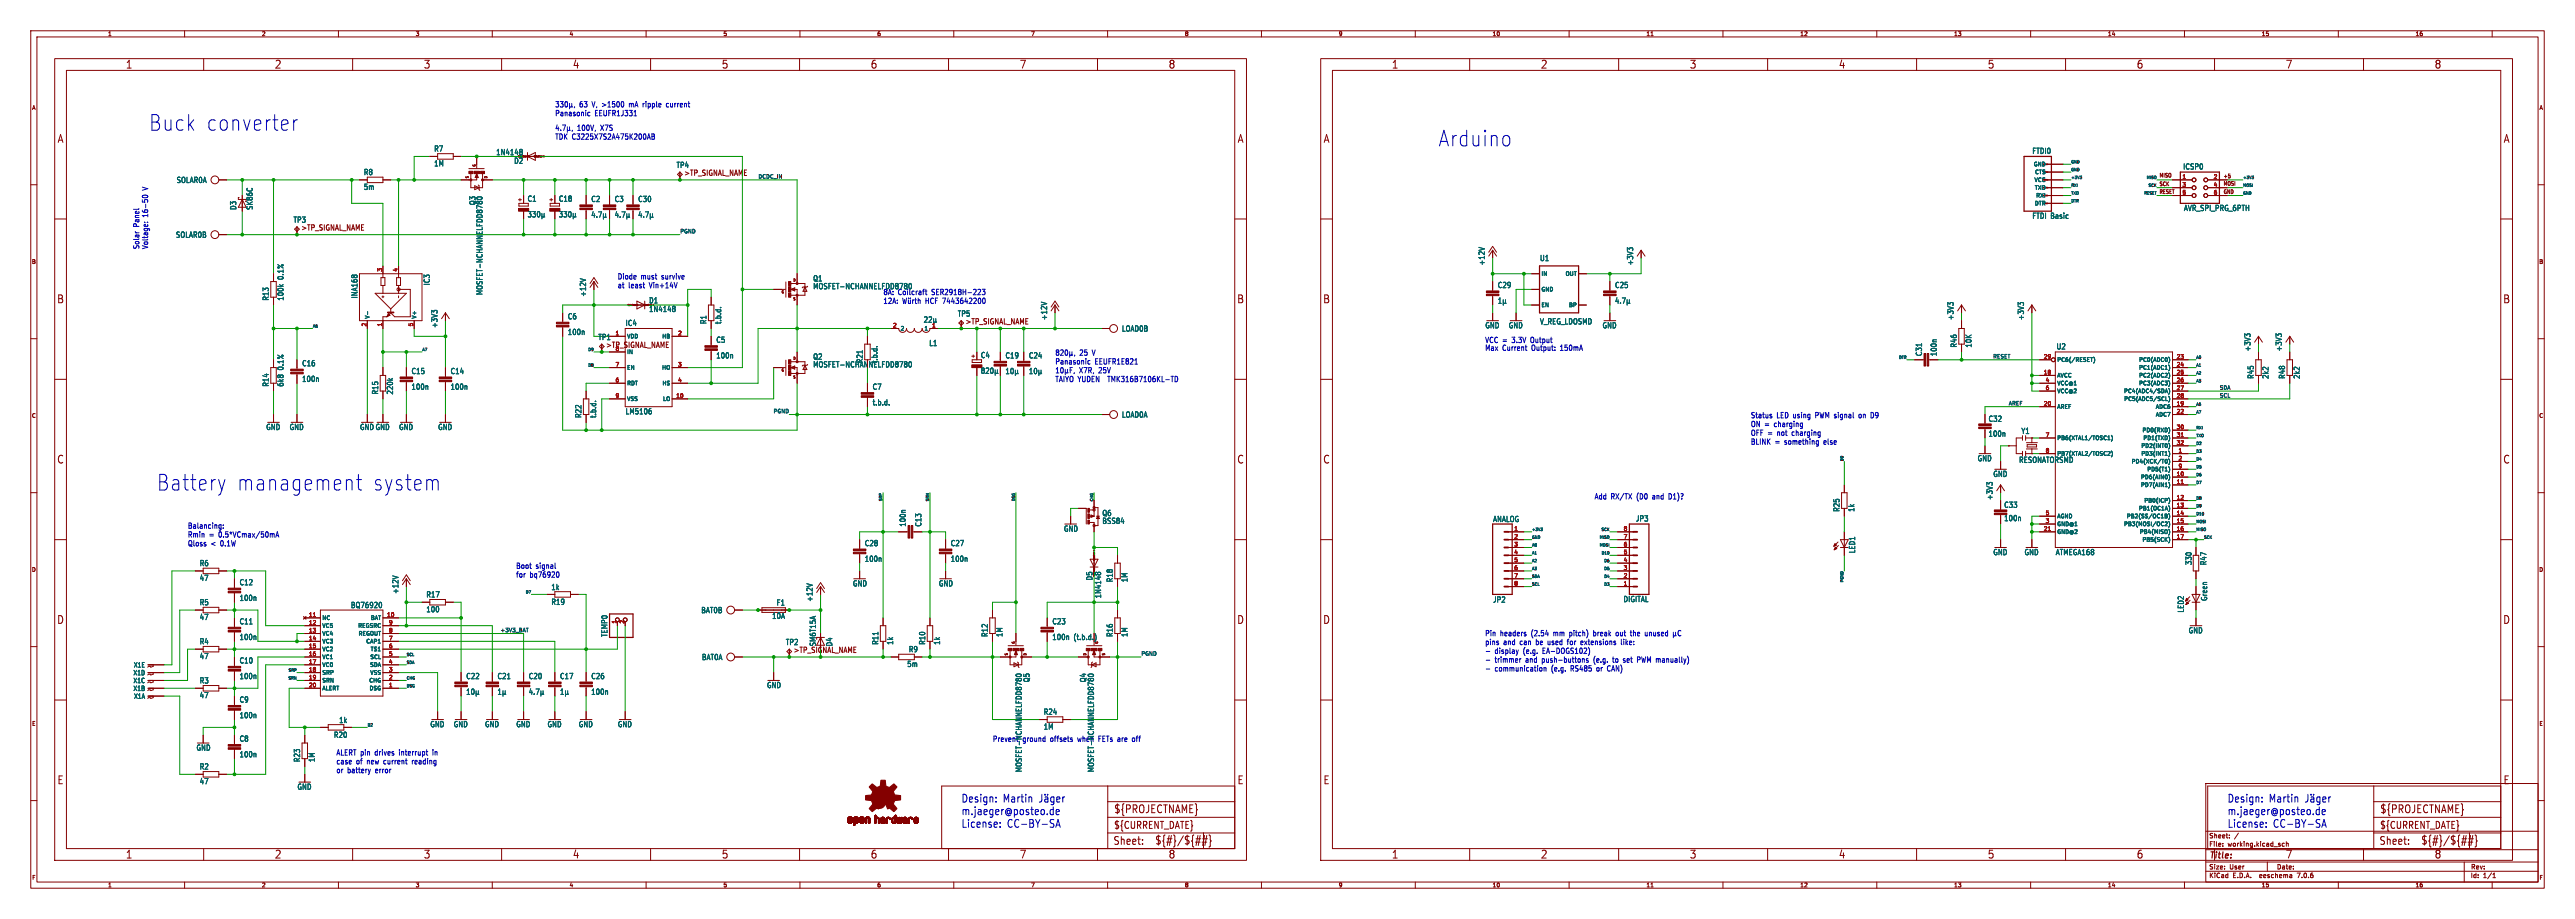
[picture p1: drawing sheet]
<svg xmlns="http://www.w3.org/2000/svg" width="837mm" height="298mm" viewBox="0 0 837 298" stroke-linecap="round" stroke-linejoin="round" font-family="sans-serif">
<defs><g id="words">
<g font-size="7.1" fill="#0000c2">
<text x="48.3" y="42.9">Buck converter</text>
<text x="467.4" y="48">Arduino</text>
<text x="50.8" y="159.8">Battery</text>
<text x="76.5" y="159.8">management</text>
<text x="120.3" y="159.8">system</text>
</g>
<g font-size="3.5" fill="#840000">
<text x="40.7" y="22.7">1</text>
<text x="89.1" y="22.7">2</text>
<text x="137.5" y="22.7">3</text>
<text x="186" y="22.7">4</text>
<text x="234.4" y="22.7">5</text>
<text x="282.8" y="22.7">6</text>
<text x="331.2" y="22.7">7</text>
<text x="379.6" y="22.7">8</text>
<text x="452.2" y="22.7">1</text>
<text x="500.6" y="22.7">2</text>
<text x="549" y="22.7">3</text>
<text x="597.4" y="22.7">4</text>
<text x="645.9" y="22.7">5</text>
<text x="694.3" y="22.7">6</text>
<text x="742.7" y="22.7">7</text>
<text x="791.1" y="22.7">8</text>
<text x="18.5" y="46.8">A</text>
<text x="402" y="46.8">A</text>
<text x="430" y="46.8">A</text>
<text x="813.5" y="46.8">A</text>
<text x="18.3" y="98.9">B</text>
<text x="401.9" y="98.9">B</text>
<text x="429.8" y="98.9">B</text>
<text x="813.4" y="98.9">B</text>
<text x="18.3" y="150.9">C</text>
<text x="401.9" y="150.9">C</text>
<text x="429.8" y="150.9">C</text>
<text x="813.4" y="150.9">C</text>
<text x="18.3" y="203">D</text>
<text x="401.9" y="203">D</text>
<text x="429.8" y="203">D</text>
<text x="813.4" y="203">D</text>
<text x="18.5" y="255.1">E</text>
<text x="402" y="255.1">E</text>
<text x="429.9" y="255.1">E</text>
<text x="813.5" y="255.1">E</text>
<text x="361.9" y="264.4">${PROJECTNAME}</text>
<text x="773.4" y="264.4">${PROJECTNAME}</text>
<text x="361.7" y="274.7">Sheet:</text>
<text x="375.3" y="274.6">${#}/${##}</text>
<text x="773.2" y="274.7">Sheet:</text>
<text x="786.8" y="274.6">${#}/${##}</text>
<text x="40.7" y="279.2">1</text>
<text x="89.1" y="279.2">2</text>
<text x="137.5" y="279.2">3</text>
<text x="186" y="279.2">4</text>
<text x="234.4" y="279.2">5</text>
<text x="282.8" y="279.2">6</text>
<text x="331.2" y="279.2">7</text>
<text x="379.6" y="279.2">8</text>
<text x="452.2" y="279.2">1</text>
<text x="500.6" y="279.2">2</text>
<text x="549" y="279.2">3</text>
<text x="597.4" y="279.2">4</text>
<text x="645.9" y="279.2">5</text>
<text x="694.3" y="279.2">6</text>
<text x="742.7" y="279.2">7</text>
<text x="791.1" y="279.2">8</text>
</g>
<g font-size="3.5" fill="#0000c2">
<text x="312.4" y="260.8">Design:</text>
<text x="325.8" y="260.8">Martin</text>
<text x="723.9" y="260.8">Design:</text>
<text x="737.3" y="260.8">Martin</text>
<text x="312.4" y="264.9">m.jaeger@posteo.de</text>
<text x="312.4" y="269">License:</text>
<text x="327.1" y="269">CC-BY-SA</text>
<text x="723.9" y="264.9">m.jaeger@posteo.de</text>
<text x="723.9" y="269">License:</text>
<text x="738.6" y="269">CC-BY-SA</text>
</g>
<g font-size="3.2" fill="#840000">
<text x="361.9" y="269.5">${CURRENT_DATE}</text>
<text x="773.4" y="269.5">${CURRENT_DATE}</text>
</g>
<text font-size="2.8" fill="#840000" x="717.9" y="279.3">Title:</text>
<g font-size="2.5" fill="#0000c2">
<text x="188.3" y="35">63</text>
<text x="204.7" y="35">mA ripple</text>
<text x="217.1" y="35">current</text>
<text x="180.3" y="37.9">Panasonic</text>
<text x="193.2" y="37.9">EEUFR1J331</text>
<text x="180.3" y="45.5">TDK C3225X7S2A475K200AB</text>
<text x="187.5" y="42.6">100V,</text>
<text x="195.2" y="42.6">X7S</text>
<text x="48.3" y="61.7" transform="rotate(-90 48.3 61.7)">V</text>
<text x="48.3" y="70.7" transform="rotate(-90 48.3 70.7)">16-50</text>
<text x="45.4" y="73.8" transform="rotate(-90 45.4 73.8)">Panel</text>
<text x="45.4" y="81" transform="rotate(-90 45.4 81)">Solar</text>
<text x="48.3" y="81" transform="rotate(-90 48.3 81)">Voltage:</text>
<text x="200.7" y="90.9">Diode</text>
<text x="200.7" y="93.7">at</text>
<text x="204.2" y="93.7">least</text>
<text x="208.2" y="90.9">must</text>
<text x="211" y="93.7">Vin+14V</text>
<text x="215" y="90.9">survive</text>
<text x="302.8" y="95.9">SER2918H-223</text>
<text x="287" y="98.8">12A:</text>
<text x="300.8" y="98.8">HCF 7443642200</text>
<text x="482.6" y="111.5">VCC =</text>
<text x="491.4" y="111.5">3.3V</text>
<text x="497.6" y="111.5">Output</text>
<text x="342.9" y="118.5">Panasonic</text>
<text x="350.8" y="115.6">25</text>
<text x="355.8" y="118.5">EEUFR1E821</text>
<text x="482.6" y="114.1">Max Current</text>
<text x="497.8" y="114.1">Output:</text>
<text x="507.2" y="114.1">150mA</text>
<text x="342.9" y="124.2">TAIYO YUDEN</text>
<text x="350.7" y="121.3">X7R,</text>
<text x="357.1" y="121.3">25V</text>
<text x="360.2" y="124.2">TMK316B7106KL-TD</text>
<text x="569" y="135.9">Status</text>
<text x="577.4" y="135.9">LED using</text>
<text x="590.2" y="135.9">PWM signal</text>
<text x="604.6" y="135.9">on D9</text>
<text x="569" y="138.8">ON =</text>
<text x="569" y="141.7">OFF =</text>
<text x="576.6" y="138.8">charging</text>
<text x="577.6" y="141.7">not</text>
<text x="582.5" y="141.7">charging</text>
<text x="569" y="144.5">BLINK</text>
<text x="576.8" y="144.5">=</text>
<text x="580" y="144.5">something</text>
<text x="592.9" y="144.5">else</text>
<text x="518.2" y="162.3">Add RX/TX</text>
<text x="531.9" y="162.3">(D0</text>
<text x="537.2" y="162.3">and</text>
<text x="542.6" y="162.3">D1)?</text>
<text x="61" y="171.8">Balancing:</text>
<text x="61" y="174.7">Rmin</text>
<text x="61" y="177.6">Qloss</text>
<text x="67.9" y="174.7">=</text>
<text x="68.5" y="177.6">&lt;</text>
<text x="71.1" y="174.7">0.5*VCmax/50mA</text>
<text x="71.6" y="177.6">0.1W</text>
<text x="167.6" y="184.8">Boot</text>
<text x="174.1" y="184.8">signal</text>
<text x="167.6" y="187.7">for</text>
<text x="172.1" y="187.7">bq76920</text>
<text x="482.6" y="206.7">Pin</text>
<text x="482.6" y="209.6">pins</text>
<text x="487.5" y="206.7">headers</text>
<text x="488.6" y="209.6">and</text>
<text x="494" y="209.6">can</text>
<text x="497.7" y="206.7">(2.54</text>
<text x="499.3" y="209.6">be used</text>
<text x="505" y="206.7">mm</text>
<text x="509.9" y="209.6">for</text>
<text x="510.4" y="206.7">pitch)</text>
<text x="514.3" y="209.6">extensions</text>
<text x="518.3" y="206.7">break</text>
<text x="525.8" y="206.7">out</text>
<text x="527.6" y="209.6">like:</text>
<text x="530.7" y="206.7">the</text>
<text x="535.5" y="206.7">unused</text>
<text x="485.8" y="212.5">display</text>
<text x="485.8" y="215.3">trimmer</text>
<text x="495.1" y="212.5">(e.g.</text>
<text x="495.9" y="215.3">and</text>
<text x="501.3" y="215.3">push-buttons</text>
<text x="501.5" y="212.5">EA-DOGS102)</text>
<text x="518.2" y="215.3">(e.g.</text>
<text x="524.6" y="215.3">to</text>
<text x="528.1" y="215.3">set</text>
<text x="532.8" y="215.3">PWM manually)</text>
<text x="485.8" y="218.2">communication</text>
<text x="504.2" y="218.2">(e.g.</text>
<text x="510.6" y="218.2">RS485</text>
<text x="519.2" y="218.2">or</text>
<text x="522.8" y="218.2">CAN)</text>
<text x="109.2" y="245.5">ALERT pin</text>
<text x="121.8" y="245.5">drives</text>
<text x="129.8" y="245.5">interrupt</text>
<text x="140.9" y="245.5">in</text>
<text x="322.6" y="241.1">Prevent</text>
<text x="332.3" y="241.1">ground</text>
<text x="341.4" y="241.1">offsets</text>
<text x="357.3" y="241.1">FETs are</text>
<text x="368.6" y="241.1">off</text>
<text x="109.2" y="248.3">case</text>
<text x="109.2" y="251.2">or</text>
<text x="112.8" y="251.2">battery</text>
<text x="115.7" y="248.3">of</text>
<text x="119.2" y="248.3">new current</text>
<text x="122" y="251.2">error</text>
<text x="134.2" y="248.3">reading</text>
</g>
<g font-size="2.5" fill="#006464">
<text x="141" y="49.4">R7</text>
<text x="161.2" y="50.6">1N4148</text>
<text x="167" y="53.4">D2</text>
<text x="660.5" y="50.2">FTDI0</text>
<text x="57.3" y="59.6">SOLAR0A</text>
<text x="118.2" y="57.1">R8</text>
<text x="141" y="54.2">1M</text>
<text x="219.8" y="54.8">TP4</text>
<text x="709.5" y="55.3">ICSP0</text>
<text x="118.2" y="61.9">5m</text>
<text x="171.4" y="65.7">C1</text>
<text x="181.5" y="65.7">C18</text>
<text x="192.1" y="65.8">C2</text>
<text x="199.7" y="65.8">C3</text>
<text x="207.3" y="65.8">C30</text>
<text x="77" y="68.3" transform="rotate(-90 77 68.3)">D3</text>
<text x="82.3" y="68.3" transform="rotate(-90 82.3 68.3)">SK86C</text>
<text x="154.7" y="66.7" transform="rotate(-90 154.7 66.7)">Q3</text>
<text x="660.5" y="71.3">FTDI Basic</text>
<text x="709.7" y="68.7">AVR_SPI_PRG_6PTH</text>
<text x="57.1" y="77.4">SOLAR0B</text>
<text x="95.3" y="72.5">TP3</text>
<text x="482.7" y="86.3" transform="rotate(-90 482.7 86.3)">+12V</text>
<text x="500.4" y="85">U1</text>
<text x="531" y="86.3" transform="rotate(-90 531 86.3)">+3V3</text>
<text x="92.3" y="90.9" transform="rotate(-90 92.3 90.9)">0.1%</text>
<text x="139.9" y="92.8" transform="rotate(-90 139.9 92.8)">IC3</text>
<text x="157" y="96" transform="rotate(-90 157 96)">MOSFET-NCHANNELFDD8780</text>
<text x="264.2" y="91.6">Q1</text>
<text x="264.2" y="94.1">MOSFET-NCHANNELFDD8780</text>
<text x="287" y="95.9">8A: Coilcraft</text>
<text x="486.7" y="93.7">C29</text>
<text x="524.8" y="93.7">C25</text>
<text x="87.5" y="97.7" transform="rotate(-90 87.5 97.7)">R13</text>
<text x="92.3" y="97.7" transform="rotate(-90 92.3 97.7)">100k</text>
<text x="116.4" y="97" transform="rotate(-90 116.4 97)">INA168</text>
<text x="190.6" y="96.5" transform="rotate(-90 190.6 96.5)">+12V</text>
<text x="210.9" y="98.7">D1</text>
<text x="210.9" y="101.5">1N4148</text>
<text x="142.4" y="106.6" transform="rotate(-90 142.4 106.6)">+3V3</text>
<text x="184.5" y="103.9">C6</text>
<text x="203.3" y="106.1">IC4</text>
<text x="229.8" y="105.4" transform="rotate(-90 229.8 105.4)">R1</text>
<text x="234.6" y="105.4" transform="rotate(-90 234.6 105.4)">t.b.d.</text>
<text x="311.2" y="103">TP5</text>
<text x="340.5" y="104.1" transform="rotate(-90 340.5 104.1)">+12V</text>
<text x="364.5" y="107.9">LOAD0B</text>
<text x="482.7" y="106.8">GND</text>
<text x="490.3" y="106.8">GND</text>
<text x="500.4" y="105.6">V_REG_LDOSMD</text>
<text x="520.8" y="106.8">GND</text>
<text x="635.1" y="104.1" transform="rotate(-90 635.1 104.1)">+3V3</text>
<text x="658" y="104.1" transform="rotate(-90 658 104.1)">+3V3</text>
<text x="184.5" y="109">100n</text>
<text x="194.4" y="110.6">TP1</text>
<text x="232.7" y="111.5">C5</text>
<text x="301.9" y="112.6">L1</text>
<text x="636.2" y="113" transform="rotate(-90 636.2 113)">R46</text>
<text x="641" y="113" transform="rotate(-90 641 113)">10K</text>
<text x="668.3" y="113.7">U2</text>
<text x="98.1" y="119.1">C16</text>
<text x="232.7" y="116.6">100n</text>
<text x="264.2" y="117">Q2</text>
<text x="280.6" y="118.1" transform="rotate(-90 280.6 118.1)">R21</text>
<text x="285.4" y="118.1" transform="rotate(-90 285.4 118.1)">t.b.d.</text>
<text x="318.7" y="116.5">C4</text>
<text x="326.7" y="116.6">C19</text>
<text x="334.3" y="116.6">C24</text>
<text x="624.9" y="115.8" transform="rotate(-90 624.9 115.8)">C31</text>
<text x="629.7" y="115.8" transform="rotate(-90 629.7 115.8)">100n</text>
<text x="731.7" y="114.2" transform="rotate(-90 731.7 114.2)">+3V3</text>
<text x="741.8" y="114.2" transform="rotate(-90 741.8 114.2)">+3V3</text>
<text x="87.5" y="125.7" transform="rotate(-90 87.5 125.7)">R14</text>
<text x="92.3" y="125.7" transform="rotate(-90 92.3 125.7)">6k8</text>
<text x="92.3" y="120.3" transform="rotate(-90 92.3 120.3)">0.1%</text>
<text x="98.1" y="124.2">100n</text>
<text x="133.7" y="121.7">C15</text>
<text x="146.4" y="121.7">C14</text>
<text x="732.7" y="123.1" transform="rotate(-90 732.7 123.1)">R45</text>
<text x="737.5" y="123.1" transform="rotate(-90 737.5 123.1)">2k2</text>
<text x="742.9" y="123.1" transform="rotate(-90 742.9 123.1)">R48</text>
<text x="747.7" y="123.1" transform="rotate(-90 747.7 123.1)">2k2</text>
<text x="123.1" y="128.2" transform="rotate(-90 123.1 128.2)">R15</text>
<text x="127.9" y="128.2" transform="rotate(-90 127.9 128.2)">220k</text>
<text x="133.7" y="126.8">100n</text>
<text x="146.4" y="126.8">100n</text>
<text x="283.5" y="126.8">C7</text>
<text x="283.5" y="131.8">t.b.d.</text>
<text x="189.1" y="135.8" transform="rotate(-90 189.1 135.8)">R22</text>
<text x="193.9" y="135.8" transform="rotate(-90 193.9 135.8)">t.b.d.</text>
<text x="203.3" y="134.8">LM5106</text>
<text x="364.5" y="135.8">LOAD0A</text>
<text x="646.2" y="137.2">C32</text>
<text x="86.4" y="139.8">GND</text>
<text x="94" y="139.8">GND</text>
<text x="116.9" y="139.8">GNDGND</text>
<text x="129.6" y="139.8">GND</text>
<text x="142.3" y="139.8">GND</text>
<text x="646.2" y="142">100n</text>
<text x="656.9" y="141.1">Y1</text>
<text x="642.7" y="150">GND</text>
<text x="647.8" y="155.1">GND</text>
<text x="656.1" y="150.5">RESONATORSMD</text>
<text x="358.2" y="167.8">Q6</text>
<text x="598.1" y="166.3" transform="rotate(-90 598.1 166.3)">R25</text>
<text x="602.9" y="166.3" transform="rotate(-90 602.9 166.3)">1k</text>
<text x="647.8" y="162.5" transform="rotate(-90 647.8 162.5)">+3V3</text>
<text x="651.3" y="165.1">C33</text>
<text x="294.6" y="171.1" transform="rotate(-90 294.6 171.1)">100n</text>
<text x="299.7" y="171.1" transform="rotate(-90 299.7 171.1)">C13</text>
<text x="345.7" y="172.9">GND</text>
<text x="358.2" y="170.3">BSS84</text>
<text x="485.2" y="169.7">ANALOG</text>
<text x="531.6" y="169.6">JP3</text>
<text x="651.3" y="169.4">100n</text>
<text x="281" y="177.6">C28</text>
<text x="308.9" y="177.6">C27</text>
<text x="603.1" y="179.8" transform="rotate(-90 603.1 179.8)">LED1</text>
<text x="64.8" y="184.1">R6</text>
<text x="281" y="182.6">100n</text>
<text x="308.9" y="182.6">100n</text>
<text x="647.8" y="180.5">GND</text>
<text x="657.9" y="180.5">GND</text>
<text x="668.1" y="180.5">ATMEGA168</text>
<text x="712.5" y="183.6" transform="rotate(-90 712.5 183.6)">330</text>
<text x="717.3" y="183.7" transform="rotate(-90 717.3 183.7)">R47</text>
<text x="64.8" y="188.9">47</text>
<text x="77.8" y="190.3">C12</text>
<text x="179.1" y="191.8">1k</text>
<text x="277.1" y="190.6">GND</text>
<text x="305.1" y="190.6">GND</text>
<text x="355.3" y="188.6" transform="rotate(-90 355.3 188.6)">D5</text>
<text x="361.9" y="189.2" transform="rotate(-90 361.9 189.2)">R18</text>
<text x="366.7" y="189.2" transform="rotate(-90 366.7 189.2)">1M</text>
<text x="64.8" y="196.8">R5</text>
<text x="77.8" y="195.3">100n</text>
<text x="114" y="197.7">BQ76920</text>
<text x="129.7" y="193" transform="rotate(-90 129.7 193)">+12V</text>
<text x="138.5" y="194.2">R17</text>
<text x="179.1" y="196.6">R19</text>
<text x="252.3" y="196.9">F1</text>
<text x="264.3" y="195.5" transform="rotate(-90 264.3 195.5)">+12V</text>
<text x="358.1" y="194.4" transform="rotate(-90 358.1 194.4)">1N4148</text>
<text x="485.2" y="195.9">JP2</text>
<text x="527.6" y="195.7">DIGITAL</text>
<text x="717.6" y="195.3" transform="rotate(-90 717.6 195.3)">Green</text>
<text x="64.8" y="201.6">47</text>
<text x="77.8" y="203">C11</text>
<text x="138.5" y="199">100</text>
<text x="227.8" y="199.3">BAT0B</text>
<text x="250.9" y="201.2">10A</text>
<text x="341.9" y="203">C23</text>
<text x="710" y="199" transform="rotate(-90 710 199)">LED2</text>
<text x="64.8" y="209.5">R4</text>
<text x="77.8" y="208">100n</text>
<text x="197.6" y="207" transform="rotate(-90 197.6 207)">TEMP0</text>
<text x="255.3" y="209.7">TP2</text>
<text x="285.7" y="209.5" transform="rotate(-90 285.7 209.5)">R11</text>
<text x="290.5" y="209.5" transform="rotate(-90 290.5 209.5)">1k</text>
<text x="300.9" y="209.5" transform="rotate(-90 300.9 209.5)">R10</text>
<text x="305.7" y="209.5" transform="rotate(-90 305.7 209.5)">1k</text>
<text x="321.2" y="207" transform="rotate(-90 321.2 207)">R12</text>
<text x="326" y="207" transform="rotate(-90 326 207)">1M</text>
<text x="341.9" y="208">100n</text>
<text x="361.9" y="207" transform="rotate(-90 361.9 207)">R16</text>
<text x="366.7" y="207" transform="rotate(-90 366.7 207)">1M</text>
<text x="711.3" y="205.9">GND</text>
<text x="64.8" y="214.3">47</text>
<text x="77.8" y="215.7">C10</text>
<text x="228" y="214.6">BAT0A</text>
<text x="265.4" y="210" transform="rotate(-90 265.4 210)">SM6T15A</text>
<text x="270.7" y="210" transform="rotate(-90 270.7 210)">D4</text>
<text x="295.3" y="212">R9</text>
<text x="77.8" y="220.7">100n</text>
<text x="151.4" y="220.7">C22</text>
<text x="161.6" y="220.7">C21</text>
<text x="171.8" y="220.7">C20</text>
<text x="181.9" y="220.7">C17</text>
<text x="192.1" y="220.7">C26</text>
<text x="294.8" y="216.8">5m</text>
<text x="334.8" y="221.7" transform="rotate(-90 334.8 221.7)">Q5</text>
<text x="353.2" y="221.7" transform="rotate(-90 353.2 221.7)">Q4</text>
<text x="64.8" y="222.2">R3</text>
<text x="64.8" y="227">47</text>
<text x="192.1" y="225.8">100n</text>
<text x="249.2" y="223.7">GND</text>
<text x="77.8" y="228.4">C9</text>
<text x="77.8" y="233.4">100n</text>
<text x="339.1" y="232.3">R24</text>
<text x="108.4" y="239.8">R20</text>
<text x="110.2" y="235">1k</text>
<text x="139.8" y="236.4">GND</text>
<text x="147.4" y="236.4">GND</text>
<text x="157.5" y="236.4">GND</text>
<text x="167.7" y="236.4">GND</text>
<text x="177.9" y="236.4">GND</text>
<text x="188" y="236.4">GND</text>
<text x="200.7" y="236.4">GND</text>
<text x="339.1" y="237.1">1M</text>
<text x="63.8" y="244">GND</text>
<text x="77.8" y="241.1">C8</text>
<text x="350.4" y="241.1">when</text>
<text x="64.8" y="250.1">R2</text>
<text x="77.8" y="246.1">100n</text>
<text x="97.7" y="247.6" transform="rotate(-90 97.7 247.6)">R23</text>
<text x="102.5" y="247.6" transform="rotate(-90 102.5 247.6)">1M</text>
<text x="332.3" y="250.9" transform="rotate(-90 332.3 250.9)">MOSFET-NCHANNELFDD8780</text>
<text x="355.7" y="250.9" transform="rotate(-90 355.7 250.9)">MOSFET-NCHANNELFDD8780</text>
<text x="64.8" y="254.9">47</text>
<text x="96.6" y="256.7">GND</text>
</g>
<g font-size="2.5" fill="#840000">
<text x="222.2" y="57.3">&gt;TP_SIGNAL_NAME</text>
<text x="97.8" y="75.1">&gt;TP_SIGNAL_NAME</text>
<text x="313.7" y="105.6">&gt;TP_SIGNAL_NAME</text>
<text x="196.8" y="113.2">&gt;TP_SIGNAL_NAME</text>
<text x="264.2" y="119.5">MOSFET-NCHANNELFDD8780</text>
<text x="348.9" y="208">(t.b.d.)</text>
</g>
<text font-size="2.5" fill="#009600" x="257.8" y="212.3">&gt;TP_SIGNAL_NAME</text>
<g font-size="2.1" fill="#006464">
<text x="43.3" y="219.5">X1D</text>
<text x="43.4" y="217">X1E</text>
<text x="43.3" y="224.6">X1B</text>
<text x="43.3" y="222">X1C</text>
<text x="43.5" y="227.1">X1A</text>
</g>
<g font-size="2.1" fill="#840000">
<text x="717.9" y="275.1">File:</text>
<text x="717.9" y="272.4">Sheet:</text>
<text x="724" y="275.1">working.kicad_sch</text>
<text x="717.9" y="285.3">KiCad</text>
<text x="717.9" y="282.5">Size:</text>
<text x="724.6" y="282.5">User</text>
<text x="725.7" y="285.3">E.D.A.</text>
<text x="734.5" y="285.3">eeschema</text>
<text x="739.9" y="282.5">Date:</text>
<text x="746.9" y="285.3">7.0.6</text>
<text x="802.9" y="282.8">Rev:</text>
<text x="802.9" y="285.3">Id:</text>
<text x="807" y="285.3">1/1</text>
</g>
<g font-size="1.8" fill="#840000">
<text x="35" y="11.9">1</text>
<text x="85" y="11.9">2</text>
<text x="135" y="11.9">3</text>
<text x="185" y="11.9">4</text>
<text x="235" y="11.9">5</text>
<text x="285" y="11.9">6</text>
<text x="335" y="11.9">7</text>
<text x="385" y="11.9">8</text>
<text x="435" y="11.9">9</text>
<text x="485" y="11.9">10</text>
<text x="535" y="11.9">11</text>
<text x="585" y="11.9">12</text>
<text x="635" y="11.9">13</text>
<text x="685" y="11.9">14</text>
<text x="735" y="11.9">15</text>
<text x="785" y="11.9">16</text>
<text x="10.3" y="35.9">A</text>
<text x="825.3" y="35.9">A</text>
<text x="701.8" y="57.8">MISO</text>
<text x="722.6" y="58.1">+5</text>
<text x="169.8" y="65.7" transform="rotate(-90 169.8 65.7)">+</text>
<text x="179.9" y="65.7" transform="rotate(-90 179.9 65.7)">+</text>
<text x="701.8" y="63.2">RESET</text>
<text x="701.8" y="60.6">SCK</text>
<text x="722.6" y="63.2">GND</text>
<text x="722.6" y="60.5">MOSI</text>
<text x="10.3" y="85.9">B</text>
<text x="825.2" y="85.9">B</text>
<text x="317.1" y="116.5" transform="rotate(-90 317.1 116.5)">+</text>
<text x="10.3" y="135.9">C</text>
<text x="825.2" y="135.9">C</text>
<text x="10.3" y="185.9">D</text>
<text x="825.2" y="185.9">D</text>
<text x="10.3" y="235.9">E</text>
<text x="825.2" y="235.9">E</text>
<text x="10.3" y="285.9">F</text>
<text x="825.3" y="285.9">F</text>
<text x="35" y="288.3">1</text>
<text x="85" y="288.3">2</text>
<text x="135" y="288.3">3</text>
<text x="185" y="288.3">4</text>
<text x="235" y="288.3">5</text>
<text x="285" y="288.3">6</text>
<text x="335" y="288.3">7</text>
<text x="385" y="288.3">8</text>
<text x="435" y="288.3">9</text>
<text x="485" y="288.3">10</text>
<text x="535" y="288.3">11</text>
<text x="585" y="288.3">12</text>
<text x="635" y="288.3">13</text>
<text x="685" y="288.3">14</text>
<text x="735" y="288.3">15</text>
<text x="785" y="288.3">16</text>
</g>
<g font-size="1.8" fill="#006464">
<text x="660.9" y="54.2">GND</text>
<text x="661.1" y="59.3">VCC</text>
<text x="661.3" y="56.7">CTS</text>
<text x="661.3" y="61.8">TXO</text>
<text x="661.7" y="64.4">RXI</text>
<text x="661.3" y="66.9">DTR</text>
<text x="500.9" y="89.8">IN</text>
<text x="508.7" y="89.8">OUT</text>
<text x="500.9" y="94.8">GND</text>
<text x="500.9" y="99.9">EN</text>
<text x="509.8" y="99.9">BP</text>
<text x="120.2" y="103.6" transform="rotate(-90 120.2 103.6)">V-</text>
<text x="135.5" y="103.6" transform="rotate(-90 135.5 103.6)">V+</text>
<text x="292.6" y="107.5">2</text>
<text x="300.3" y="107.5">1</text>
<text x="203.7" y="110.1">VDD</text>
<text x="215.1" y="110.1">HB</text>
<text x="203.7" y="115.2">IN</text>
<text x="668.5" y="117.7">PC6(/RESET)</text>
<text x="695.1" y="117.7">PC0(ADC0)</text>
<text x="203.7" y="125.3">RDT</text>
<text x="203.7" y="120.2">EN</text>
<text x="215.1" y="120.2">HO</text>
<text x="215.2" y="125.3">HS</text>
<text x="668.5" y="122.8">AVCC</text>
<text x="668.5" y="125.3">VCC@1</text>
<text x="695.1" y="120.2">PC1(ADC1)</text>
<text x="695.1" y="122.8">PC2(ADC2)</text>
<text x="695.1" y="125.3">PC3(ADC3)</text>
<text x="203.7" y="130.4">VSS</text>
<text x="215.4" y="130.4">LO</text>
<text x="668.5" y="127.9">VCC@2</text>
<text x="690.2" y="127.9">PC4(ADC4/SDA)</text>
<text x="690.3" y="130.4">PC5(ADC5/SCL)</text>
<text x="668.5" y="132.9">AREF</text>
<text x="700.6" y="132.9">ADC6</text>
<text x="700.6" y="135.5">ADC7</text>
<text x="668.5" y="143.1">PB6(XTAL1/TOSC1)</text>
<text x="696.2" y="140.6">PD0(RXD)</text>
<text x="696.5" y="143.1">PD1(TXD)</text>
<text x="668.5" y="148.2">PB7(XTAL2/TOSC2)</text>
<text x="695.9" y="148.2">PD3(INT1)</text>
<text x="695.9" y="145.6">PD2(INT0)</text>
<text x="692.7" y="150.7">PD4(XCK/T0)</text>
<text x="695.7" y="155.8">PD6(AIN0)</text>
<text x="697.8" y="153.3">PD5(T1)</text>
<text x="695.7" y="158.3">PD7(AIN1)</text>
<text x="695.1" y="166">PB1(OC1A)</text>
<text x="696.8" y="163.4">PB0(ICP)</text>
<text x="668.5" y="173.6">GND@2</text>
<text x="668.5" y="171">GND@1</text>
<text x="668.5" y="168.5">AGND</text>
<text x="690.2" y="171">PB3(MOSI/OC2)</text>
<text x="691.1" y="168.5">PB2(SS/OC1B)</text>
<text x="695.4" y="173.6">PB4(MISO)</text>
<text x="696.2" y="176.1">PB5(SCK)</text>
<text x="104.6" y="201.5">NC</text>
<text x="120.4" y="201.5">BAT</text>
<text x="104.6" y="204.1">VC5</text>
<text x="104.6" y="206.6">VC4</text>
<text x="104.6" y="209.1">VC3</text>
<text x="116.3" y="204.1">REGSRC</text>
<text x="116.4" y="206.6">REGOUT</text>
<text x="118.9" y="209.1">CAP1</text>
<text x="104.6" y="211.7">VC2</text>
<text x="104.6" y="214.2">VC1</text>
<text x="120.2" y="214.2">SCL</text>
<text x="120.4" y="211.7">TS1</text>
<text x="104.6" y="216.8">VC0</text>
<text x="104.6" y="219.3">SRP</text>
<text x="104.6" y="221.8">SRN</text>
<text x="119.9" y="221.8">CHG</text>
<text x="120.2" y="216.8">SDA</text>
<text x="120.2" y="219.3">VSS</text>
<text x="104.6" y="224.4">ALERT</text>
<text x="120" y="224.4">DSG</text>
</g>
<g font-size="1.8" fill="#a90000">
<text x="709.2" y="58.2">1</text>
<text x="719.4" y="58.2">2</text>
<text x="709.2" y="60.7">3</text>
<text x="709.2" y="63.2">5</text>
<text x="719.4" y="60.7">4</text>
<text x="719.4" y="63.2">6</text>
<text x="124.2" y="88.3" transform="rotate(-90 124.2 88.3)">3</text>
<text x="129.3" y="88.3" transform="rotate(-90 129.3 88.3)">4</text>
<text x="119.1" y="106.1" transform="rotate(-90 119.1 106.1)">2</text>
<text x="124.2" y="106.1" transform="rotate(-90 124.2 106.1)">1</text>
<text x="134.4" y="106.1" transform="rotate(-90 134.4 106.1)">5</text>
<text x="290.1" y="106.4">2</text>
<text x="302.8" y="106.4">1</text>
<text x="200" y="109">1</text>
<text x="220.3" y="109">2</text>
<text x="200" y="119.1">7</text>
<text x="200" y="114">8</text>
<text x="220.3" y="119.1">3</text>
<text x="664.2" y="116.6">29</text>
<text x="707.3" y="116.6">23</text>
<text x="707.3" y="119.1">24</text>
<text x="200" y="124.2">6</text>
<text x="220.3" y="124.2">4</text>
<text x="664.2" y="121.7">18</text>
<text x="664.8" y="124.2">4</text>
<text x="707.3" y="121.7">25</text>
<text x="707.3" y="124.2">26</text>
<text x="200" y="129.3">9</text>
<text x="219.7" y="129.3">10</text>
<text x="664.2" y="131.8">20</text>
<text x="664.8" y="126.7">6</text>
<text x="707.3" y="131.8">19</text>
<text x="707.3" y="126.7">27</text>
<text x="707.3" y="129.3">28</text>
<text x="707.3" y="134.4">22</text>
<text x="664.8" y="142">7</text>
<text x="707.3" y="139.4">30</text>
<text x="707.3" y="142">31</text>
<text x="664.8" y="147.1">8</text>
<text x="707.3" y="144.5">32</text>
<text x="708" y="147.1">1</text>
<text x="708" y="149.6">2</text>
<text x="707.3" y="154.7">10</text>
<text x="708" y="152.1">9</text>
<text x="707.3" y="157.2">11</text>
<text x="664.8" y="167.4">5</text>
<text x="707.3" y="162.3">12</text>
<text x="707.3" y="164.8">13</text>
<text x="707.3" y="167.4">14</text>
<text x="492.1" y="172.5">1</text>
<text x="527.6" y="172.5">8</text>
<text x="664.2" y="172.5">21</text>
<text x="664.8" y="169.9">3</text>
<text x="707.3" y="169.9">15</text>
<text x="707.3" y="172.5">16</text>
<text x="492.1" y="175">2</text>
<text x="492.1" y="177.5">3</text>
<text x="527.6" y="177.5">6</text>
<text x="527.6" y="175">7</text>
<text x="707.3" y="175">17</text>
<text x="492.1" y="180.1">4</text>
<text x="492.1" y="182.6">5</text>
<text x="492.1" y="185.2">6</text>
<text x="527.6" y="185.2">3</text>
<text x="527.6" y="182.6">4</text>
<text x="527.6" y="180.1">5</text>
<text x="492.1" y="187.7">7</text>
<text x="492.1" y="190.2">8</text>
<text x="527.6" y="190.2">1</text>
<text x="527.6" y="187.7">2</text>
<text x="100.3" y="200.4">11</text>
<text x="100.3" y="202.9">12</text>
<text x="125.7" y="200.4">10</text>
<text x="126.3" y="202.9">9</text>
<text x="200.4" y="202.6" transform="rotate(-90 200.4 202.6)">1</text>
<text x="202.9" y="202.6" transform="rotate(-90 202.9 202.6)">2</text>
<text x="100.3" y="205.5">13</text>
<text x="100.3" y="208">14</text>
<text x="126.3" y="208">7</text>
<text x="126.3" y="205.5">8</text>
<text x="100.3" y="210.6">15</text>
<text x="100.3" y="213.1">16</text>
<text x="100.3" y="215.6">17</text>
<text x="126.3" y="215.6">4</text>
<text x="126.3" y="213.1">5</text>
<text x="126.3" y="210.6">6</text>
<text x="100.3" y="218.2">18</text>
<text x="100.3" y="220.7">19</text>
<text x="126.3" y="220.7">2</text>
<text x="126.3" y="218.2">3</text>
<text x="100.3" y="223.3">20</text>
<text x="126.3" y="223.3">1</text>
</g>
<g font-size="1.7" fill="#0f0f0f">
<text x="246.4" y="58.1">DCDC_IN</text>
<text x="221" y="75.9">PGND</text>
<text x="647.7" y="116.5">RESET</text>
<text x="652.8" y="131.7">AREF</text>
<text x="721.4" y="129.2">SCL</text>
<text x="721.4" y="126.7">SDA</text>
<text x="251.3" y="134.3">PGND</text>
<text x="162.6" y="205.4">+3V3_BAT</text>
<text x="370.8" y="213">PGND</text>
</g>
<g font-size="1.2" fill="#0f0f0f">
<text x="673.1" y="53.1">GND</text>
<text x="673.1" y="55.6">GND</text>
<text x="673.1" y="58.2">+3V3</text>
<text x="697.5" y="58.2">MISO</text>
<text x="729" y="58.2">+3V3</text>
<text x="673.1" y="65.8">DTR</text>
<text x="673.1" y="63.3">TXO</text>
<text x="673.1" y="60.7">RXI</text>
<text x="696.7" y="63.3">RESET</text>
<text x="698.1" y="60.7">SCK</text>
<text x="729" y="60.7">MOSI</text>
<text x="729" y="63.3">GND</text>
<text x="101.6" y="106.4">A6</text>
<text x="137.2" y="114.1">A7</text>
<text x="191" y="114.1">D9</text>
<text x="191" y="119.1">D8</text>
<text x="617" y="116.6">DTR</text>
<text x="713.7" y="116.6">A0</text>
<text x="713.7" y="119.1">A1</text>
<text x="713.7" y="124.2">A3</text>
<text x="713.7" y="121.7">A2</text>
<text x="713.7" y="131.8">A6</text>
<text x="713.7" y="134.4">A7</text>
<text x="713.7" y="139.5">RXI</text>
<text x="713.7" y="142">TXO</text>
<text x="599.2" y="149.9" transform="rotate(-90 599.2 149.9)">D9</text>
<text x="713.7" y="149.6">D4</text>
<text x="713.7" y="147.1">D3</text>
<text x="713.7" y="144.5">D2</text>
<text x="713.7" y="152.2">D5</text>
<text x="713.7" y="154.7">D6</text>
<text x="713.7" y="157.2">D7</text>
<text x="286.8" y="162.9" transform="rotate(-90 286.8 162.9)">SRP</text>
<text x="302" y="163" transform="rotate(-90 302 163)">SRN</text>
<text x="330" y="162.9" transform="rotate(-90 330 162.9)">DSG</text>
<text x="355.4" y="163" transform="rotate(-90 355.4 163)">CHG</text>
<text x="713.7" y="167.4">D10</text>
<text x="713.7" y="162.3">D8</text>
<text x="713.7" y="164.9">D9</text>
<text x="497.8" y="172.5">+3V3</text>
<text x="520.3" y="172.5">SCK</text>
<text x="713.7" y="169.9">MOSI</text>
<text x="713.7" y="172.5">MISO</text>
<text x="497.8" y="177.6">A0</text>
<text x="497.8" y="175">GND</text>
<text x="519.7" y="175">MISO</text>
<text x="519.7" y="177.6">MOSI</text>
<text x="716.3" y="175">SCK</text>
<text x="497.8" y="180.1">A1</text>
<text x="497.8" y="185.2">A3</text>
<text x="497.8" y="182.6">A2</text>
<text x="520.4" y="180.1">D10</text>
<text x="521.2" y="185.2">D5</text>
<text x="521.2" y="182.6">D6</text>
<text x="497.8" y="190.3">SCL</text>
<text x="497.8" y="187.7">SDA</text>
<text x="521.2" y="187.7">D4</text>
<text x="521.2" y="190.3">D3</text>
<text x="599.2" y="189.3" transform="rotate(-90 599.2 189.3)">PGND</text>
<text x="170.7" y="192.8">D7</text>
<text x="132.1" y="213.1">SCL</text>
<text x="132.1" y="215.7">SDA</text>
<text x="93.6" y="220.7">SRN</text>
<text x="93.6" y="218.2">SRP</text>
<text x="132.1" y="220.7">CHG</text>
<text x="132.1" y="223.3">DSG</text>
<text x="119.4" y="236">D2</text>
</g>
<g font-size="1.1" fill="#840000">
<text x="152.5" y="58" transform="rotate(-90 152.5 58)">S</text>
<text x="154.8" y="54.3" transform="rotate(-90 154.8 54.3)">G</text>
<text x="158.6" y="58.1" transform="rotate(-90 158.6 58.1)">D</text>
<text x="253.9" y="95.4">G</text>
<text x="257.7" y="91.6">D</text>
<text x="257.7" y="97.7">S</text>
<text x="257.7" y="117">D</text>
<text x="253.9" y="120.8">G</text>
<text x="257.7" y="123.1">S</text>
<text x="330" y="209.2" transform="rotate(-90 330 209.2)">G</text>
<text x="327.7" y="213" transform="rotate(-90 327.7 213)">S</text>
<text x="333.8" y="213" transform="rotate(-90 333.8 213)">D</text>
<text x="353.3" y="213" transform="rotate(-90 353.3 213)">D</text>
<text x="359.3" y="213" transform="rotate(-90 359.3 213)">S</text>
</g>
<text font-size="1.1" fill="#006464" x="357.1" y="209.2" transform="rotate(-90 357.1 209.2)">G</text>
<g font-size=".6" fill="#006464">
<text x="168.3" y="51.2">SpiceOrder</text>
<text x="356" y="187.3" transform="rotate(-90 356 187.3)">SpiceOrder</text>
</g>
<g font-size=".6" fill="#840000">
<text x="171.7" y="51.2">2</text>
<text x="173.4" y="51.2">SpiceOrder</text>
<text x="176.8" y="51.2">1</text>
<text x="203.9" y="99.5">SpiceOrder</text>
<text x="207.3" y="99.5">1</text>
<text x="208.9" y="99.5">SpiceOrder</text>
<text x="212.4" y="99.5">2</text>
<text x="356" y="178.8" transform="rotate(-90 356 178.8)">1</text>
<text x="356" y="183.9" transform="rotate(-90 356 183.9)">2</text>
<text x="356" y="182.2" transform="rotate(-90 356 182.2)">SpiceOrder</text>
</g>
</g></defs>
<g fill="none" stroke="#840000" stroke-width=".33">
<path d="M10 10h816.9v278.4h-816.9zM12 12h812.9v274.4h-812.9zM17.8 19.1h387.3v260.3h-387.3zM60 10v2M66.2 19.1v3.8M110 10v2M114.6 19.1v3.8M160 10v2M163 19.1v3.8M210 10v2M211.5 19.1v3.8M259.9 19.1v3.8"/>
<path d="M260 10v2M308.3 19.1v3.8M310 10v2M356.7 19.1v3.8M360 10v2M410 10v2M429.3 19.1h387.3v260.3h-387.3zM460 10v2M477.7 19.1v3.8M510 10v2M526.1 19.1v3.8M536.6 11.6h.7"/>
<path d="M560 10v2M574.5 19.1v3.8M610 10v2M622.9 19.1v3.8M660 10v2M671.4 19.1v3.8M710 10v2M719.8 19.1v3.8M760 10v2M768.2 19.1v3.8M810 10v2M21.6 22.9h379.7v252.7h-379.7z"/>
<path d="M433.1 22.9h379.7v252.7h-379.7zM10 60h2M71.1 58.4h2.6M116.8 58.4h2.6M119.4 57.5h5.1v1.8h-5.1zM124.5 58.4h2.5M139.7 50.8h2.5M142.2 49.9h5.1v1.8h-5.1zM147.3 50.8h2.6M152.4 54.8h5M153 56.4v4.6h3.8v-4.6M154.9 50.8v3.8"/>
<path d="M154.9 57.3v1.1h-5M154.9 56.4l.5 1.3h-1zM154.9 57.5h-.2l.2-.9 .3 .9M156.8 58.4h3.2M170 50.6h.1M170.1 50.6h.1M170.2 50.8h5.1M170.7 50.6v.4M170.9 51h.1M170.9 50.7h.1M171 50.7h.1M171 51h.1"/>
<path d="M171 50.7v.1M171 50.8h.1M171 50.8h-.2M171.2 50.7v.3M171.2 50.7v.1M171.2 50.7h.1M171.4 50.8l2.6-1.3v2.6zM171.4 49.5v2.6M171.6 50.6h.2M171.6 50.6h.1M171.8 50.6h.1M173.6 50.6v.1"/>
<path d="M173.7 50.6h.1M174.3 50.6h.1M175 50.6h.2M175.8 50.6v.4M176 51h.1M176 50.7h.1M176 50.7l.1 .1M176.1 51h-.1M176.1 50.8h.1M176.1 50.8h-.2M176.2 50.7v.3M176.2 50.7v.1"/>
<path d="M176.3 50.7h-.1M176.3 50.7h.1M176.7 50.7l.1 .3M221 55.9l.7 .7-.7 .8-.8-.8zM221 55.9v2.5M665.5 58.4h5.1M665.5 55.9h5.1M665.5 53.3h5.1M706.1 58.4h6.4M717.5 58.4h6.4M724.8 57.1v.6M824.9 60h2"/>
<path d="M17.8 71.1h3.8M71.1 76.2h2.6M77.7 64.1h-.2v.7h2.5M78.7 64.8l1.3 2.5h-2.5zM78.7 63.5v5.1M95.8 74.4l.7-.7 .8 .7-.8 .8zM96.5 73.7v2.5M154.3 60.3l1.4 .7-1.4 .6zM155.4 60.1l.3 .2v1.3l.3 .2M168.7 66h3v.9h-3zM170.2 63.5v2.5M170.2 68.6v2.5"/>
<path d="M178.8 66h3.1v.9h-3.1zM180.3 63.5v2.5M180.3 68.6v2.5M190.5 63.5v3M190.5 68.1v3M198.1 63.5v3M198.1 68.1v3M205.7 63.5v3M205.7 68.1v3M401.3 71.1h3.8M429.3 71.1h3.8M665.5 61h5.1"/>
<path d="M665.5 66h5.1M665.5 63.5h5.1M706.1 61h6.4M706.1 63.5h6.4M717.5 61h6.4M717.5 63.5h6.4M812.8 71.1h3.8M88 91.4h1.8v5.1h-1.8zM88.9 88.9v2.5M88.9 96.5v2.6M116.8 88.9h20.4v15.2h-20.4zM121.9 95.3h10.2l-5.1 5z"/>
<path d="M123.8 90.2h1.3v2.5h-1.3zM124.1 96.4h.7M124.5 86.4v3.8M124.5 92.7v2.6M124.5 96.1v.6M128.9 90.2h1.3v2.5h-1.3zM129.5 94h3.8v8.9h-5l-1.3-1.3M129.5 86.4v3.8M129.5 92.7v2.6M129.5 96.1v.6M191.8 92.1l1.2-1.9 1.3 1.9M193 91.4l-1.2 1.9"/>
<path d="M193 91.4l1.3 1.9M193 91.4v2.6M204.1 98.9h.1M204.1 98.9h.2M204.8 98.8v.1M205.5 98.9h.2M205.7 99.1h5.1M206.2 98.8v.4M206.4 99.2h.1M206.4 99h.1M206.5 99h.1M206.5 99.2h.1"/>
<path d="M206.6 99v.1M206.6 99.1h-.2M206.7 99v.2M206.7 99h.1M206.8 99h.1M206.8 99h-.1M207 97.8l2.5 1.3-2.5 1.2zM207.2 98.9l.1 .3M209.2 98.9h.1M209.2 98.9h.2M209.5 97.8v2.5M209.8 98.8v.1"/>
<path d="M230.3 99.1h1.7v5h-1.7zM231.1 96.5v2.6M251.5 94h3.8M255.4 91.6v4.9M257 94l1.3-.5v1zM257.1 92.1h4.5v3.8h-4.6M257.9 94h1.2v5.1M258.2 93.7l-.9 .3 .9 .2v-.2M259.1 88.9v3.2M261.6 93.2l.7 1.4h-1.3zM262.5 93l-.2 .2h-1.3l-.3 .3M341.6 99.7l1.3-1.9 1.3 1.9"/>
<path d="M342.9 99.1l-1.3 1.9M342.9 99.1l1.3 1.9M342.9 99.1v2.5M483.9 81.9l1.2-1.9 1.3 1.9M485.1 81.3v2.5M485.1 91.4v3.1M485.1 96v3.1M485.1 81.3l-1.2 1.9M485.1 81.3l1.3 1.9M497.8 99.1h2.6M497.8 94h2.6M497.8 88.9h2.6"/>
<path d="M513.1 99.1h2.5M513.1 88.9h2.5M523.2 91.4v3.1M523.2 96v3.1M533.4 81.3l-1.3 1.9M533.4 81.3l1.3 1.9M533.4 81.3v2.5M637.5 99.1v2.5M637.5 99.1l-1.2 1.9M637.5 99.1l1.3 1.9M660.4 99.1v2.5M660.4 99.1l-1.3 1.9"/>
<path d="M660.4 99.1l1.3 1.9M10 110h2M88 119.4h1.8v5.1h-1.8zM88.9 116.8v2.6M96.5 116.8v3.1M119.4 104.1v2.6M124.5 119.4v2.5M125.7 102.9h-1.2v3.8M126.2 101.9l.5 .5-1 .5zM126.2 102.1l.3 .3-.5 .2zM127 100.3v1.3M127 101.6l-1.3 1.3"/>
<path d="M132.1 119.4v3M134.6 104.1v2.6M144.8 101.6v2.5M144.8 119.4v3M144.8 101.6l-1.3 1.9M144.8 101.6l1.2 1.9M182.9 101.6v3M182.9 106.2v3M194.8 112.5l.8-.7 .7 .7-.7 .8zM195.6 111.8v2.5M198.1 119.4h5.1M198.1 109.2h5.1"/>
<path d="M198.1 114.3h5.1M203.2 106.7h15.2v25.4h-15.2zM218.4 119.4h5.1M218.4 109.2h5.1M231.1 104.1v2.6M231.1 109.2v3.1M231.1 113.8v3M251.5 119.4h3.8M255.4 117v4.9M257 119.4l1.3-.5v1zM257.1 117.5h4.5v3.8h-4.6M257.9 119.4h1.2v5.1"/>
<path d="M258.2 119.1l-.9 .3 .9 .2v-.2M259.1 114.3v3.2M261.6 118.6l.7 1.4h-1.3zM262.5 118.4l-.2 .2h-1.3l-.3 .3M281.1 116.8v-5h1.7v5M281.9 109.2v2.6M289.6 106.7h2.5a1.27 1.27 0 0 0 1.3 1.2 1.27 1.27 0 0 0 1.2-1.2 1.27 1.27 0 0 0 1.3 1.2 1.27 1.27 0 0 0 1.3-1.2 1.27 1.27 0 0 0 1.2 1.2 1.27 1.27 0 0 0 1.3-1.2 1.27 1.27 0 0 0 1.3 1.2 1.27 1.27 0 0 0 1.3-1.2h2.5M311.7 104.9l.7-.8 .8 .8-.8 .8zM312.4 104.1v2.6M316 116.8h3v.9h-3zM317.5 114.3v2.5M317.5 119.4v2.5"/>
<path d="M325.1 114.3v3M325.1 118.9v3M332.7 114.3v3M332.7 118.9v3M358.1 106.7h2.6M485.1 101.6v2.5M492.8 101.6v2.5M523.2 101.6v2.5M622.3 116.8h3M626.9 116.8h3M636.7 106.7h1.7v5.1h-1.7zM637.5 104.1v2.6"/>
<path d="M637.5 111.8v2.5M662.9 116.8h3.8M668 114.3h38.1v63.5h-38.1zM706.1 116.8h5.1M706.1 119.4h5.1M733.2 116.8h1.7v5.1h-1.7zM734.1 109.2l-1.3 1.9M734.1 109.2l1.2 1.9M734.1 109.2v2.6M734.1 114.3v2.5M743.3 116.8h1.8v5.1h-1.8zM744.2 109.2l-1.3 1.9"/>
<path d="M744.2 109.2l1.3 1.9M744.2 109.2v2.6M744.2 114.3v2.5M824.9 110h2M17.8 123.2h3.8M88.9 124.5v2.5M88.9 134.6v2.6M96.5 121.4v3.1M96.5 134.6v2.6M119.4 134.6v2.6M123.6 121.9h1.7v5.1h-1.7zM124.5 127v2.5"/>
<path d="M124.5 134.6v2.6M132.1 124v3M132.1 134.6v2.6M144.8 124v3M144.8 134.6v2.6M189.6 129.5h1.8v5.1h-1.8zM190.5 127v2.5M190.5 134.6v2.6M198.1 124.5h5.1M198.1 129.5h5.1M218.4 124.5h5.1M218.4 129.5h5.1"/>
<path d="M281.9 124.5v3M281.9 129v3.1M358.1 134.6h2.6M401.3 123.2h3.8M429.3 123.2h3.8M645.2 134.6v3.1M645.2 139.2v3M662.9 124.5h5.1M662.9 127h5.1M662.9 121.9h5.1M662.9 132.1h5.1M706.1 124.5h5.1"/>
<path d="M706.1 134.6h5.1M706.1 127h5.1M706.1 121.9h5.1M706.1 132.1h5.1M706.1 129.5h5.1M706.1 139.7h5.1M734.1 121.9v2.6M744.2 121.9v2.6M812.8 123.2h3.8M10 160h2M599.4 157.5v2.5M645.2 144.8v2.5"/>
<path d="M650.2 149.9v2.5M650.2 157.5v2.5M650.2 157.5l-1.2 1.9M650.2 157.5l1.3 1.9M652.8 144.8h.1M652.8 144.8h2.5M657.4 141.5v1.5M657.4 146.6v1.5M657.4 142.2h-2.1v5.1h2.1M658.4 142.2h2M658.4 141.5v1.5M658.4 146.6v1.5"/>
<path d="M658.4 147.3h2M658.6 143.8h3.6M658.6 145.8h3.6M658.9 144.4h3v.8h-3zM660.4 142.2h.1M660.4 147.3h.1M660.4 142.2v1.6M660.4 145.8v1.5M662.9 142.2h5.1M662.9 147.3h5.1M706.1 142.2h5.1M706.1 144.8h5.1"/>
<path d="M706.1 147.3h5.1M706.1 154.9h5.1M706.1 157.5h5.1M706.1 149.9h5.1M706.1 152.4h5.1M824.9 160h2M17.8 175.3h3.8M279.4 175.3v3M279.4 179.8v3.1M292.1 172.7h3M296.7 172.7h3M307.3 175.3v3"/>
<path d="M307.3 179.8v3.1M348 167.6v2.6M350.5 165.1h2.6v5.1M354.1 169.7h1.5v3M354.1 167.6h1.5M354.1 165.6h1.5M354.6 167.3l1 .3-1 .4zM355.1 167.6l-.4-.1v.3l.5-.2M355.4 179.8h.4M355.4 178.8h.4M355.4 178.8h.1M355.4 178.8l.1 .1"/>
<path d="M355.5 179.3h.1M355.5 179.6h.1M355.5 179.4h.3M355.5 179.5v.1M355.5 179.3v.1M355.5 179.4h.1M355.6 179.5h-.1M355.6 179.5h.1M355.6 162.6v5M355.6 164.8h1.3v5.9h-1.3M355.6 179.5v.2M355.8 179.5v.1"/>
<path d="M356.4 167.6h1M356.9 167.6l.5 .8h-1zM356.9 167.9l.2 .4h-.5zM401.3 175.3h3.8M429.3 175.3h3.8M490.2 172.7h5.1M490.2 177.8h5.1M490.2 175.3h5.1M525.8 172.7h5.1M525.8 177.8h5.1M525.8 175.3h5.1M597.4 176l-1.4 1.4"/>
<path d="M597.5 177.2l-1.4 1.4M598.2 177.8h2.5M598.2 175.3h2.5l-1.3 2.5zM598.6 160h1.7v5.1h-1.7zM599.4 165.1v2.5M599.4 172.7v7.6M650.2 162.6v3M650.2 167.1v3.1M650.2 175.3v2.5M660.4 175.3v2.5M662.9 172.7h5.1M662.9 167.6h5.1"/>
<path d="M662.9 170.2h5.1M706.1 172.7h5.1M706.1 167.6h5.1M706.1 165.1h5.1M706.1 175.3h5.1M706.1 162.6h5.1M706.1 170.2h5.1M713.7 177.8v2.5M812.8 175.3h3.8M63.5 198.1h2.5M63.5 185.4h2.5M66 184.5h5.1v1.8h-5.1z"/>
<path d="M66 197.2h5.1v1.8h-5.1zM71.1 198.1h2.6M71.1 185.4h2.6M76.2 188v3M76.2 192.5v3.1M104.1 198.1h20.4v28h-20.4zM130.8 188.6l1.3-1.9 1.2 1.9M132.1 188v2.5M132.1 188l-1.3 1.9M132.1 188l1.2 1.9M137.2 195.6h2.5M139.7 194.7h5.1v1.8h-5.1z"/>
<path d="M144.8 195.6h2.5M177.8 193h2.5M180.3 192.2h5.1v1.7h-5.1zM185.4 193h2.6M238.8 198.1h2.5M246.4 198.1h10.1M247.6 197.4h7.7v1.5h-7.7zM265.4 191.1l1.3-1.9 1.3 1.9M266.7 190.5l-1.3 1.9M266.7 190.5l1.3 1.9M266.7 190.5v2.5M279.4 185.4v2.6"/>
<path d="M307.3 185.4v2.6M322.6 198.1v2.6M354.3 181.6h2.6l-1.3 2.6zM354.3 184.2h2.6M355.4 180.4v.1M355.4 181.3h.1M355.4 184.9h.4M355.4 183.9v.1M355.4 181.8v.1M355.4 183.8v.1M355.4 180.4h.1M355.4 180.5v.1"/>
<path d="M355.4 182h.1M355.4 183.8h.1M355.5 184.4h.1M355.5 184.6v.1M355.5 184.4h.3M355.5 184.6h.1M355.6 184.6h-.1M355.6 184.6h.1M355.6 180.3v5.1M355.6 184.6v.2M355.8 184.6v.1M362.3 182.9h1.8v5.1h-1.8z"/>
<path d="M363.2 180.3v2.6M363.2 188v2.5M363.2 198.1v2.6M490.2 185.4h5.1M490.2 190.5h5.1M490.2 188h5.1M490.2 182.9h5.1M490.2 180.3h5.1M525.8 185.4h5.1M525.8 190.5h5.1M525.8 188h5.1M525.8 182.9h5.1"/>
<path d="M525.8 180.3h5.1M711.7 193.8l-1.4 1.4M711.8 194.9l-1.4 1.4M712.5 193h2.5l-1.3 2.6zM712.5 195.6h2.5M712.9 180.3h1.7v5.1h-1.7zM713.7 185.4v2.6M713.7 190.5v7.6M10 210h2M48 215.9h5.3M48 218.4h5.3M49.8 215.9v.5l-.8 .3-.7-.3-.3 .3"/>
<path d="M49.8 218.4v.5l-.8 .3-.7-.3-.3 .3M63.5 210.8h2.5M66 209.9h5.1v1.8h-5.1zM71.1 210.8h2.6M76.2 200.7v3M76.2 205.2v3.1M76.2 213.4v3M76.2 217.9v3.1M98.7 200.3l.7 .7M99.1 208.3h5M99.1 203.2h5M99.1 200.7h5"/>
<path d="M99.1 205.7h5M99.1 210.8h5M99.1 213.4h5M99.1 215.9h5M99.1 218.4h5M99.4 200.3l-.7 .7M124.5 208.3h5M124.5 203.2h5M124.5 200.7h5M124.5 205.7h5M124.5 210.8h5M124.5 213.4h5"/>
<path d="M124.5 215.9h5M124.5 218.4h5M149.9 218.4v3.1M160 218.4v3.1M170.2 218.4v3.1M180.3 218.4v3.1M190.5 218.4v3.1M200.7 201.9v1.3M238.8 213.4h2.5M251.5 218.4v2.6M255.8 211.6l.7-.8 .8 .8-.8 .7zM256.5 210.8v2.6"/>
<path d="M265.4 207h2.6M266.7 205.7v5.1M266.7 207l1.3 2.6h-2.6zM286.1 203.2h1.8v5.1h-1.8zM287 200.7v2.5M287 208.3v2.5M289.6 213.4h2.5M292.1 212.5h5.1v1.7h-5.1zM297.2 213.4h2.5M301.4 203.2h1.7v5.1h-1.7zM302.3 200.7v2.5M302.3 208.3v2.5"/>
<path d="M321.7 200.7h1.8v5h-1.8zM322.6 205.7v2.6M327.7 209.7h4.9M328.3 211.3v4.6h3.8v-4.5M329.6 215.3l1.4 .6-1.4 .6zM330.2 212.2v1.2h-5.1M330.2 205.7v3.9M330.2 211.3l.5 1.3h-1zM330.2 212.5h-.3l.3-.9 .3 .9M330.7 215l.3 .3v1.2l.2 .3M332.1 213.4h3.2M340.4 200.7v3"/>
<path d="M340.4 205.2v3.1M350.5 213.4h3.2M353.2 209.7h4.9M354.8 215.9l1.4-.6v1.2zM355.1 215l-.3 .3v1.2l-.2 .3M355.3 212.5l.3-.9 .3 .9h-.3M355.6 212.2v1.2h5.1M355.6 211.3l.5 1.3h-1zM355.6 208.3v1.3M357.5 211.3v4.6h-3.8v-4.5M362.3 200.7h1.8v5h-1.8zM363.2 205.7v2.6"/>
<path d="M713.7 200.7v2.5M824.9 210h2M17.8 227.3h3.8M48 226.1h5.3M48 223.5h5.3M48 221h5.3M49.8 221v.5l-.8 .2-.7-.2-.3 .2M49.8 223.5v.5l-.8 .3-.7-.3-.3 .3M49.8 226.1v.5l-.8 .2-.7-.2-.3 .2M63.5 223.5h2.5M66 222.6h5.1v1.8h-5.1zM66 238.8v2.5"/>
<path d="M71.1 223.5h2.6M76.2 226.1v3M76.2 230.6v3.1M76.2 238.8v3M99.1 223.5h5M99.1 221h5M99.1 238.8v2.5M104.1 236.2h2.6M106.7 235.3h5.1v1.8h-5.1zM111.8 236.2h2.5M124.5 223.5h5M124.5 221h5"/>
<path d="M142.2 231.1v2.6M149.9 223v3.1M149.9 231.1v2.6M160 223v3.1M160 231.1v2.6M170.2 223v3.1M170.2 231.1v2.6M180.3 223v3.1M180.3 231.1v2.6M190.5 223v3.1M190.5 231.1v2.6M203.2 231.1v2.6"/>
<path d="M337.8 233.7h2.6M340.4 232.8h5v1.8h-5zM345.4 233.7h2.6M401.3 227.3h3.8M429.3 227.3h3.8M812.8 227.3h3.8M10 260h2M63.5 251.5h2.5M66 250.6h5.1v1.7h-5.1zM71.1 251.5h2.6M76.2 243.3v3.1M98.2 241.3h1.7v5.1h-1.7z"/>
<path d="M99.1 246.4v2.5M99.1 251.5v2.5M360 255.3v20.3M401.3 255.3h-95.2v20.3M716.9 254.5h108v31.9h-108zM771.5 255.3v20.3M812.8 255.3h-95.3v20.3M824.9 260h2M66.2 275.6v3.8M114.6 275.6v3.8M163 275.6v3.8M211.5 275.6v3.8"/>
<path d="M259.9 275.6v3.8M308.3 275.6v3.8M356.7 275.6v3.8M360 265.4h41.3M360 260.4h41.3M360 270.5h41.3M371.3 274v.2M371.3 272.6v.3M388.5 273.5h1.6M388.7 272.4h1.6M390.1 271.3l-.6 3.3M390.7 273.5h1.5"/>
<path d="M390.9 272.4h1.5M391.2 270.5v5.1M391.5 271.3l-.6 3.3M392.2 271.3l-.6 3.3M393 271.2l.4 .4v1.2l.3 .3-.3 .4v1.2l-.4 .4M477.7 275.6v3.8M526.1 275.6v3.8M574.5 275.6v3.8M622.9 275.6v3.8M671.4 275.6v3.8M716.9 280h108M716.9 275.9h108"/>
<path d="M716.9 269.9h108M719.8 275.6v3.8M722.5 274.7v.1M722.5 273.9v.2M724.6 272v.1M724.6 271.4h.1M724.7 271.3l-.1 .1M727.5 270.6l-1.3 1.9M736.9 280v3M742.5 273.9l-.5-.1-.3 .3 .2 .7h.6M743.1 274l.6-.1v.9M743.1 273.3v1.5"/>
<path d="M768.2 275.6v3.8M771.5 265.4h41.3M771.5 260.4h41.3M771.5 270.5h41.3M782.8 274v.2M782.8 272.6v.3M800 273.5h1.6M800.2 272.4h1.6M800.9 280v6.4M801.6 271.3l-.7 3.3M802.2 273.5h1.5M802.4 272.4h1.5"/>
<path d="M802.6 270.5v5.1M803 271.3l-.6 3.3M803.7 271.3l-.6 3.3M804.4 271.2l.4 .4v1.2l.4 .3-.4 .4v1.2l-.4 .4M60 286.4v2M110 286.4v2M160 286.4v2M210 286.4v2M260 286.4v2M310 286.4v2M360 286.4v2M410 286.4v2"/>
<path d="M460 286.4v2M510 286.4v2M536.6 288h.7M560 286.4v2M610 286.4v2M660 286.4v2M710 286.4v2M716.9 283h108M744.8 284.1l.1 .9M744.9 285h-.2M744.9 284.4l-.2 .1M760 286.4v2"/>
<path d="M810 286.4v2M810.2 285h.9M810.2 284l.5-.5v1.5"/>
<circle cx="69.8" cy="58.4" r="1.27"/>
<circle cx="713.1" cy="58.4" r=".63"/>
<circle cx="716.9" cy="58.4" r=".63"/>
<circle cx="69.8" cy="76.2" r="1.27"/>
<circle cx="713.1" cy="61" r=".63"/>
<circle cx="713.1" cy="63.5" r=".63"/>
<circle cx="716.9" cy="63.5" r=".63"/>
<circle cx="716.9" cy="61" r=".63"/>
<circle cx="129.5" cy="94" r=".51"/>
<circle cx="362" cy="106.7" r="1.27"/>
<circle cx="667.4" cy="116.8" r=".63"/>
<circle cx="362" cy="134.6" r="1.27"/>
<circle cx="355.6" cy="165.6" r=".36"/>
<circle cx="355.6" cy="164.8" r=".36"/>
<circle cx="355.6" cy="170.7" r=".36"/>
<circle cx="237.5" cy="198.1" r="1.27"/>
<circle cx="200.7" cy="201.3" r=".63"/>
<circle cx="203.2" cy="201.3" r=".63"/>
<circle cx="237.5" cy="213.4" r="1.27"/>
</g>
<g fill="#840000" stroke="#840000" stroke-width=".33">
<path d="M330.7 118.4h4.1v.5h-4.1z"/>
<path d="M330.7 117.3h4.1v.6h-4.1z"/>
<path d="M315.8 118.5h3.4v.9h-3.4z"/>
<path d="M295.1 170.7h.6v4.1h-.6z"/>
<path d="M296.2 170.7h.5v4.1h-.5z"/>
<path d="M327.7 210.6h1.2v.7h-1.2z"/>
<path d="M329.3 210.6h1.8v.7h-1.8z"/>
<path d="M331.5 210.6h1.2v.7h-1.2z"/>
<path d="M356.9 210.6h1.2v.7h-1.2z"/>
<path d="M354.7 210.6h1.8v.7h-1.8z"/>
<path d="M353.1 210.6h1.2v.7h-1.2z"/>
<path d="M277.4 179.3h4v.5h-4z"/>
<path d="M277.4 178.3h4v.5h-4z"/>
<path d="M353.6 168.9h.5v1.3h-.5z"/>
<path d="M353.6 166.9h.5v1.5h-.5z"/>
<path d="M353.6 165.1h.5v1.3h-.5z"/>
<path d="M94.5 120.9h4.1v.5h-4.1z"/>
<path d="M94.5 119.9h4.1v.5h-4.1z"/>
<path d="M196.1 67.6h4.1v.5h-4.1z"/>
<path d="M196.1 66.5h4.1v.6h-4.1z"/>
<path d="M188.5 67.6h4v.5h-4z"/>
<path d="M188.5 66.5h4v.6h-4z"/>
<path d="M305.3 179.3h4.1v.5h-4.1z"/>
<path d="M305.3 178.3h4.1v.5h-4.1z"/>
<path d="M152.4 55.6h1.3v.8h-1.3z"/>
<path d="M154.1 55.6h1.7v.8h-1.7z"/>
<path d="M156.2 55.6h1.3v.8h-1.3z"/>
<path d="M168.5 67.7h3.3v.9h-3.3z"/>
<path d="M130 123.4h4.1v.6h-4.1z"/>
<path d="M130 122.4h4.1v.5h-4.1z"/>
<path d="M279.9 128.5h4.1v.5h-4.1z"/>
<path d="M279.9 127.5h4.1v.5h-4.1z"/>
<path d="M74.2 204.7h4v.5h-4z"/>
<path d="M74.2 203.7h4v.5h-4z"/>
<path d="M178.7 67.7h3.3v.9h-3.3z"/>
<path d="M142.7 123.4h4.1v.6h-4.1z"/>
<path d="M142.7 122.4h4.1v.5h-4.1z"/>
<path d="M188.5 222.5h4v.5h-4z"/>
<path d="M188.5 221.5h4v.5h-4z"/>
<path d="M74.2 192h4v.5h-4z"/>
<path d="M74.2 191h4v.5h-4z"/>
<path d="M203.7 67.6h4.1v.5h-4.1z"/>
<path d="M203.7 66.5h4.1v.6h-4.1z"/>
<path d="M648.2 165.6h4.1v.5h-4.1z"/>
<path d="M648.2 166.6h4.1v.5h-4.1z"/>
<path d="M338.3 204.7h4.1v.5h-4.1z"/>
<path d="M338.3 203.7h4.1v.5h-4.1z"/>
<path d="M180.8 105.7h4.1v.5h-4.1z"/>
<path d="M180.8 104.6h4.1v.6h-4.1z"/>
<path d="M483.1 95.5h4.1v.5h-4.1z"/>
<path d="M483.1 94.5h4.1v.5h-4.1z"/>
<path d="M710.7 194.3l.5 .5-.9 .4z"/>
<path d="M710.8 195.5l.5 .5-.9 .3z"/>
<path d="M643.1 137.7h4.1v.5h-4.1z"/>
<path d="M643.1 138.7h4.1v.5h-4.1z"/>
<path d="M521.2 95.5h4.1v.5h-4.1z"/>
<path d="M521.2 94.5h4.1v.5h-4.1z"/>
<path d="M256.3 95.3h.7v1.2h-.7z"/>
<path d="M256.3 93.1h.7v1.8h-.7z"/>
<path d="M256.3 91.4h.7v1.3h-.7z"/>
<path d="M625.3 114.8h.6v4.1h-.6z"/>
<path d="M626.4 114.8h.5v4.1h-.5z"/>
<path d="M256.3 120.7h.7v1.2h-.7z"/>
<path d="M256.3 118.5h.7v1.8h-.7z"/>
<path d="M256.3 116.8h.7v1.3h-.7z"/>
<path d="M275.6 266.7h.3z"/>
<path d="M275.6 266.6l.3 .1z"/>
<path d="M275.6 266.6h.3z"/>
<path d="M275.6 266.5l.3 .1z"/>
<path d="M275.6 266.5h.3z"/>
<path d="M275.6 266.4l.3 .1z"/>
<path d="M275.6 266.4h.3z"/>
<path d="M275.6 266.3l.3 .1z"/>
<path d="M275.6 266.3h.3z"/>
<path d="M275.6 266.2l.3 .1z"/>
<path d="M275.6 266.2h.3z"/>
<path d="M275.6 266.1l.3 .1z"/>
<path d="M275.6 266.1h.3z"/>
<path d="M275.6 266l.3 .1z"/>
<path d="M275.6 266h.3z"/>
<path d="M275.6 265.9l.3 .1z"/>
<path d="M275.6 266.8h.4z"/>
<path d="M275.6 266.7l.4 .1z"/>
<path d="M275.6 266.7h.4z"/>
<path d="M275.6 265.9h.4z"/>
<path d="M275.6 266.9h.4z"/>
<path d="M275.6 266.8l.4 .1z"/>
<path d="M275.6 265.8l.4 .1z"/>
<path d="M275.6 265.8h.4z"/>
<path d="M275.6 266.9h.5z"/>
<path d="M275.6 265.7l.5 .1z"/>
<path d="M275.6 265.7h.5z"/>
<path d="M275.6 267h.6z"/>
<path d="M275.6 266.9l.5 .1z"/>
<path d="M275.6 265.7h.6z"/>
<path d="M275.6 267h1.3z"/>
<path d="M275.6 265.6l1.3 .1z"/>
<path d="M275.7 267h1.2z"/>
<path d="M275.7 265.6h1.2z"/>
<path d="M275.7 267.1h1.2z"/>
<path d="M275.7 267l1.2 .1z"/>
<path d="M275.7 265.5l1.2 .1z"/>
<path d="M275.7 265.5h1.2z"/>
<path d="M275.7 267.1l1.2 .1z"/>
<path d="M275.8 267.2h1z"/>
<path d="M275.8 265.5h1z"/>
<path d="M275.8 265.4l1 .1z"/>
<path d="M275.8 265.4h1z"/>
<path d="M275.8 267.2l1 .1z"/>
<path d="M275.9 267.3h.8z"/>
<path d="M275.9 265.4h.8z"/>
<path d="M275.9 265.3l.8 .1z"/>
<path d="M275.9 265.3h.7z"/>
<path d="M276 267.3h.6z"/>
<path d="M276 265.3h.6z"/>
<path d="M276 267.3l.6 .1z"/>
<path d="M276.1 265.3h.4z"/>
<path d="M276.1 267.4h.4z"/>
<path d="M276.1 265.3h.3z"/>
<path d="M276.2 267.4h.2z"/>
<path d="M276.2 265.3h.2z"/>
<path d="M276.3 265.7h.6z"/>
<path d="M276.4 267h.5z"/>
<path d="M276.4 265.7h.5z"/>
<path d="M276.4 267h.6z"/>
<path d="M276.4 265.7h.6z"/>
<path d="M276.4 266.9l.6 .1z"/>
<path d="M276.5 265.7h.5z"/>
<path d="M276.5 266.9h.5z"/>
<path d="M276.5 265.7l.5 .1z"/>
<path d="M276.5 265.8h.5z"/>
<path d="M276.6 266.9h.4z"/>
<path d="M276.6 265.8h.4z"/>
<path d="M276.6 266.8l.4 .1z"/>
<path d="M276.6 266.8h.4z"/>
<path d="M276.6 265.9h.4z"/>
<path d="M276.6 265.8l.4 .1z"/>
<path d="M276.6 266.7l.4 .1z"/>
<path d="M276.6 266.7h.4z"/>
<path d="M276.6 266.6l.4 .1z"/>
<path d="M276.6 266.6h.4z"/>
<path d="M276.6 266.5l.4 .1z"/>
<path d="M276.6 266.5h.4z"/>
<path d="M276.6 266.4l.4 .1z"/>
<path d="M276.6 266.4h.4z"/>
<path d="M276.6 266.3l.4 .1z"/>
<path d="M276.6 266.3h.4z"/>
<path d="M276.6 266.2l.4 .1z"/>
<path d="M276.6 266.2h.4z"/>
<path d="M276.6 266.1l.4 .1z"/>
<path d="M276.6 266.1h.4z"/>
<path d="M276.6 266l.4 .1z"/>
<path d="M276.6 266h.4z"/>
<path d="M276.6 265.9l.4 .1z"/>
<path d="M277.5 268h.2z"/>
<path d="M277.5 268h.3z"/>
<path d="M277.5 267.9l.3 .1z"/>
<path d="M277.5 267.9h.4z"/>
<path d="M277.5 267.8l.4 .1z"/>
<path d="M277.5 267.8h.4z"/>
<path d="M277.5 267.7l.4 .1z"/>
<path d="M277.5 267.7h.4z"/>
<path d="M277.5 267.6l.4 .1z"/>
<path d="M277.5 267.6h.4z"/>
<path d="M277.5 267.5l.4 .1z"/>
<path d="M277.5 267.5h.4z"/>
<path d="M277.5 267.4l.4 .1z"/>
<path d="M277.5 267.4h.4z"/>
<path d="M277.5 267.3l.4 .1z"/>
<path d="M277.5 267.3h1z"/>
<path d="M277.5 267.3h1.1z"/>
<path d="M277.5 267.2l1.2 .1z"/>
<path d="M277.5 267.2h1.2z"/>
<path d="M277.5 267.2h1.3z"/>
<path d="M277.5 267.1l1.3 .1z"/>
<path d="M277.5 267.1h1.3z"/>
<path d="M277.5 267l1.3 .1z"/>
<path d="M277.5 267h1.3z"/>
<path d="M277.5 267h1.4z"/>
<path d="M277.5 267h.6z"/>
<path d="M277.5 266.9l.5 .1z"/>
<path d="M277.5 266.9h.5z"/>
<path d="M277.5 266.9h.4z"/>
<path d="M277.5 266.8l.4 .1z"/>
<path d="M277.5 266.8h.4z"/>
<path d="M277.5 266.7l.4 .1z"/>
<path d="M277.5 266.7h.4z"/>
<path d="M277.5 266.6l.4 .1z"/>
<path d="M277.5 266.6h.4z"/>
<path d="M277.5 266.5l.4 .1z"/>
<path d="M277.5 266.5h.4z"/>
<path d="M277.5 266.4l.4 .1z"/>
<path d="M277.5 266.4h.4z"/>
<path d="M277.5 266.3l.4 .1z"/>
<path d="M277.5 266.3h.4z"/>
<path d="M277.5 266.2l.4 .1z"/>
<path d="M277.5 266.2h.4z"/>
<path d="M277.5 266.1l.4 .1z"/>
<path d="M277.5 266.1h.4z"/>
<path d="M277.5 266l.4 .1z"/>
<path d="M277.5 266h.4z"/>
<path d="M277.5 265.9l.4 .1z"/>
<path d="M277.5 265.9h.4z"/>
<path d="M277.5 265.8l.4 .1z"/>
<path d="M277.5 268l.2 .1z"/>
<path d="M277.5 265.8h.4z"/>
<path d="M277.5 265.8h.5z"/>
<path d="M277.5 265.7l.5 .1z"/>
<path d="M277.5 265.7h.5z"/>
<path d="M277.5 265.7h.6z"/>
<path d="M277.6 265.7h.5z"/>
<path d="M277.6 265.6l1.3 .1z"/>
<path d="M277.6 265.6h1.2z"/>
<path d="M277.6 265.5l1.2 .1z"/>
<path d="M277.6 265.5h1.2z"/>
<path d="M277.6 265.5h1.1z"/>
<path d="M277.7 265.5h1z"/>
<path d="M277.7 265.4l1 .1z"/>
<path d="M277.7 265.4h1z"/>
<path d="M277.8 265.4h.9z"/>
<path d="M277.8 265.4h.8z"/>
<path d="M277.8 265.3l.8 .1z"/>
<path d="M277.9 265.3h.6z"/>
<path d="M277.9 267.3l.6 .1z"/>
<path d="M278 265.3h.5z"/>
<path d="M278 267.4h.4z"/>
<path d="M278 265.3h.4z"/>
<path d="M278.1 267.4h.2z"/>
<path d="M278.1 265.3h.2z"/>
<path d="M278.3 265.7h.6z"/>
<path d="M278.3 267h.6z"/>
<path d="M278.4 267h.5z"/>
<path d="M278.4 265.7h.5z"/>
<path d="M278.4 266.9l.5 .1z"/>
<path d="M278.4 266.9h.5z"/>
<path d="M278.4 265.7l.5 .1z"/>
<path d="M278.5 266.9h.4z"/>
<path d="M278.5 265.8h.4z"/>
<path d="M278.5 266.8l.4 .1z"/>
<path d="M278.5 266.8h.4z"/>
<path d="M278.5 265.9h.4z"/>
<path d="M278.5 265.8l.4 .1z"/>
<path d="M278.5 266.7l.4 .1z"/>
<path d="M278.5 266.7h.4z"/>
<path d="M278.5 266h.4z"/>
<path d="M278.5 265.9l.4 .1z"/>
<path d="M278.6 266.7h.3z"/>
<path d="M278.6 266.6l.3 .1z"/>
<path d="M278.6 266.6h.3z"/>
<path d="M278.6 266.5l.3 .1z"/>
<path d="M278.6 266.5h.3z"/>
<path d="M278.6 266.4l.3 .1z"/>
<path d="M278.6 266.4h.3z"/>
<path d="M278.6 266.3l.3 .1z"/>
<path d="M278.6 266.3h.3z"/>
<path d="M278.6 266.2l.3 .1z"/>
<path d="M278.6 266.2h.3z"/>
<path d="M278.6 266.1l.3 .1z"/>
<path d="M278.6 266.1h.3z"/>
<path d="M278.6 266l.3 .1z"/>
<path d="M278.6 266h.3z"/>
<path d="M279.4 266.8h.4z"/>
<path d="M279.4 266.7l.4 .1z"/>
<path d="M279.4 266.7h.4z"/>
<path d="M279.4 266.6l.5 .1z"/>
<path d="M279.4 266.6h.5z"/>
<path d="M279.4 266.6h.6z"/>
<path d="M279.4 266.6h.7z"/>
<path d="M279.4 266.5l.7 .1z"/>
<path d="M279.4 266.5h.7z"/>
<path d="M279.4 266.5h.8z"/>
<path d="M279.4 266.5h.9z"/>
<path d="M279.4 266.4l.9 .1z"/>
<path d="M279.4 266.4h.9z"/>
<path d="M279.4 266.4h1z"/>
<path d="M279.4 266.4h1.1z"/>
<path d="M279.4 266.3l1.1 .1z"/>
<path d="M279.4 266.3h1.2z"/>
<path d="M279.4 266.3h1.3z"/>
<path d="M279.4 266.2l1.3 .1z"/>
<path d="M279.4 266.2h1.4z"/>
<path d="M279.4 266.2h.4z"/>
<path d="M279.4 266.1l.4 .1z"/>
<path d="M279.4 266.1h.4z"/>
<path d="M279.4 266l.4 .1z"/>
<path d="M279.4 266h.4z"/>
<path d="M279.4 265.9l.4 .1z"/>
<path d="M279.4 265.9h.4z"/>
<path d="M279.4 265.8l.4 .1z"/>
<path d="M279.4 266.9h.5z"/>
<path d="M279.4 266.9h.4z"/>
<path d="M279.4 266.8l.4 .1z"/>
<path d="M279.4 265.8h.4z"/>
<path d="M279.4 265.8h.5z"/>
<path d="M279.4 265.7l.5 .1z"/>
<path d="M279.4 265.7h.5z"/>
<path d="M279.4 266.9l.6 .1z"/>
<path d="M279.4 265.7h.6z"/>
<path d="M279.4 267h.6z"/>
<path d="M279.5 267h.5z"/>
<path d="M279.5 265.7h.5z"/>
<path d="M279.5 267h1.3z"/>
<path d="M279.5 265.7h.6z"/>
<path d="M279.5 267h1.2z"/>
<path d="M279.5 265.6l1.3 .1z"/>
<path d="M279.5 265.6h1.3z"/>
<path d="M279.5 267.1h1.2z"/>
<path d="M279.5 267l1.2 .1z"/>
<path d="M279.5 265.6h1.2z"/>
<path d="M279.5 265.5l1.2 .1z"/>
<path d="M279.6 267.1l1.1 .1z"/>
<path d="M279.6 265.5h1.1z"/>
<path d="M279.6 267.2h1.1z"/>
<path d="M279.6 267.2h1z"/>
<path d="M279.6 265.5h1z"/>
<path d="M279.6 265.4l1 .1z"/>
<path d="M279.6 265.4h1z"/>
<path d="M279.7 267.2l.9 .1z"/>
<path d="M279.7 265.4h.9z"/>
<path d="M279.7 267.3h.8z"/>
<path d="M279.7 265.4h.8z"/>
<path d="M279.8 267.3h.7z"/>
<path d="M279.8 265.3l.7 .1z"/>
<path d="M279.8 265.3h.7z"/>
<path d="M279.8 265.3h.6z"/>
<path d="M279.8 267.3h.6z"/>
<path d="M279.9 265.3h.5z"/>
<path d="M279.9 267.3l.5 .1z"/>
<path d="M279.9 266.2h.9z"/>
<path d="M279.9 265.3h.4z"/>
<path d="M279.9 267.4h.4z"/>
<path d="M280 267.4h.3z"/>
<path d="M280 267.4h.2z"/>
<path d="M280 266.2h.8z"/>
<path d="M280 265.3h.3z"/>
<path d="M280 266.1l.8 .1z"/>
<path d="M280 265.3h.2z"/>
<path d="M280 266.1h.8z"/>
<path d="M280.1 266.1h.7z"/>
<path d="M280.2 266.1h.6z"/>
<path d="M280.2 265.7h.6z"/>
<path d="M280.2 267h.6z"/>
<path d="M280.2 266l.6 .1z"/>
<path d="M280.2 266h.6z"/>
<path d="M280.3 266h.5z"/>
<path d="M280.3 265.7h.5z"/>
<path d="M280.3 267h.5z"/>
<path d="M280.3 266.9l.5 .1z"/>
<path d="M280.3 266.9h.5z"/>
<path d="M280.3 265.7l.5 .1z"/>
<path d="M280.3 265.8h.5z"/>
<path d="M280.4 266.9h.4z"/>
<path d="M280.4 265.8h.4z"/>
<path d="M280.4 266h.4z"/>
<path d="M280.4 266.8l.4 .1z"/>
<path d="M280.4 266.8h.4z"/>
<path d="M280.4 265.9l.4 .1z"/>
<path d="M280.4 265.9h.4z"/>
<path d="M280.4 265.8l.4 .1z"/>
<path d="M280.4 266.7l.4 .1z"/>
<path d="M280.4 266.7h.4z"/>
<path d="M280.5 266.7h.3z"/>
<path d="M280.5 266.6l.3 .1z"/>
<path d="M280.5 266.6h.3z"/>
<path d="M280.6 266.6h.2z"/>
<path d="M280.6 266.5l.2 .1z"/>
<path d="M280.6 266.5h.2z"/>
<path d="M281.3 267.3h.3z"/>
<path d="M281.3 267.3h.4z"/>
<path d="M281.3 267.2l.4 .1z"/>
<path d="M281.3 267.2h.4z"/>
<path d="M281.3 267.1l.4 .1z"/>
<path d="M281.3 267.1h.4z"/>
<path d="M281.3 267l.4 .1z"/>
<path d="M281.3 267h.4z"/>
<path d="M281.3 266.9l.4 .1z"/>
<path d="M281.3 266.9h.4z"/>
<path d="M281.3 266.8l.4 .1z"/>
<path d="M281.3 266.8h.4z"/>
<path d="M281.3 266.7l.4 .1z"/>
<path d="M281.3 266.7h.4z"/>
<path d="M281.3 266.6l.4 .1z"/>
<path d="M281.3 266.6h.4z"/>
<path d="M281.3 266.5l.4 .1z"/>
<path d="M281.3 266.5h.4z"/>
<path d="M281.3 266.4l.4 .1z"/>
<path d="M281.3 266.4h.4z"/>
<path d="M281.3 266.3l.4 .1z"/>
<path d="M281.3 266.3h.4z"/>
<path d="M281.3 266.2l.4 .1z"/>
<path d="M281.3 266.2h.4z"/>
<path d="M281.3 266.1l.4 .1z"/>
<path d="M281.3 266.1h.4z"/>
<path d="M281.3 266l.4 .1z"/>
<path d="M281.3 266h.4z"/>
<path d="M281.3 265.9l.4 .1z"/>
<path d="M281.3 265.9h.4z"/>
<path d="M281.3 267.3h.2z"/>
<path d="M281.3 265.8l.4 .1z"/>
<path d="M281.3 265.8h.4z"/>
<path d="M281.3 265.8h.5z"/>
<path d="M281.3 265.7l.5 .1z"/>
<path d="M281.4 265.7h.4z"/>
<path d="M281.4 265.7h.5z"/>
<path d="M281.4 265.7h.6z"/>
<path d="M281.4 265.6l1.3 .1z"/>
<path d="M281.4 265.6h1.3z"/>
<path d="M281.4 265.6h1.2z"/>
<path d="M281.4 265.5l1.2 .1z"/>
<path d="M281.5 265.5h1.1z"/>
<path d="M281.5 265.5h1z"/>
<path d="M281.5 265.4l1 .1z"/>
<path d="M281.5 265.4h1z"/>
<path d="M281.6 265.4h.9z"/>
<path d="M281.6 265.4h.8z"/>
<path d="M281.7 265.3l.7 .1z"/>
<path d="M281.7 265.3h.7z"/>
<path d="M281.7 265.3h.6z"/>
<path d="M281.8 265.3h.5z"/>
<path d="M281.8 265.3h.4z"/>
<path d="M281.9 265.3h.3z"/>
<path d="M282.1 265.7h.6z"/>
<path d="M282.2 265.7h.5z"/>
<path d="M282.3 265.7l.4 .1z"/>
<path d="M282.3 265.8h.4z"/>
<path d="M282.3 265.8l.5 .1z"/>
<path d="M282.4 265.9h.4z"/>
<path d="M282.4 267.3h.2z"/>
<path d="M282.4 267.3h.3z"/>
<path d="M282.4 267.2l.4 .1z"/>
<path d="M282.4 267.2h.4z"/>
<path d="M282.4 267.1l.4 .1z"/>
<path d="M282.4 267.1h.4z"/>
<path d="M282.4 267l.4 .1z"/>
<path d="M282.4 267h.4z"/>
<path d="M282.4 266.9l.4 .1z"/>
<path d="M282.4 266.9h.4z"/>
<path d="M282.4 266.8l.4 .1z"/>
<path d="M282.4 266.8h.4z"/>
<path d="M282.4 266.7l.4 .1z"/>
<path d="M282.4 266.7h.4z"/>
<path d="M282.4 266.6l.4 .1z"/>
<path d="M282.4 266.6h.4z"/>
<path d="M282.4 266.5l.4 .1z"/>
<path d="M282.4 266.5h.4z"/>
<path d="M282.4 266.4l.4 .1z"/>
<path d="M282.4 266.4h.4z"/>
<path d="M282.4 266.3l.4 .1z"/>
<path d="M282.4 266.3h.4z"/>
<path d="M282.4 266.2l.4 .1z"/>
<path d="M282.4 266.2h.4z"/>
<path d="M282.4 266.1l.4 .1z"/>
<path d="M282.4 266.1h.4z"/>
<path d="M282.4 266l.4 .1z"/>
<path d="M282.4 266h.4z"/>
<path d="M282.4 265.9l.4 .1z"/>
<path d="M282.4 267.3l.2 .1z"/>
<path d="M284.4 267.3l.2 .1z"/>
<path d="M284.4 264.9h.3z"/>
<path d="M284.4 267.3h.2z"/>
<path d="M284.4 267.3h.3z"/>
<path d="M284.4 267.2l.3 .1z"/>
<path d="M284.4 267.2h.3z"/>
<path d="M284.4 267.1l.3 .1z"/>
<path d="M284.4 267.1h.3z"/>
<path d="M284.4 267l.3 .1z"/>
<path d="M284.4 267h.3z"/>
<path d="M284.4 266.9l.3 .1z"/>
<path d="M284.4 266.9h.3z"/>
<path d="M284.4 266.8l.3 .1z"/>
<path d="M284.4 266.8h.3z"/>
<path d="M284.4 266.7l.3 .1z"/>
<path d="M284.4 266.7h.3z"/>
<path d="M284.4 266.6l.3 .1z"/>
<path d="M284.4 266.6h.3z"/>
<path d="M284.4 266.5l.3 .1z"/>
<path d="M284.4 266.5h.3z"/>
<path d="M284.4 266.4l.3 .1z"/>
<path d="M284.4 266.4h.3z"/>
<path d="M284.4 266.3l.3 .1z"/>
<path d="M284.4 266.3h.3z"/>
<path d="M284.4 266.2l.3 .1z"/>
<path d="M284.4 266.2h.3z"/>
<path d="M284.4 266.1l.3 .1z"/>
<path d="M284.4 266.1h.3z"/>
<path d="M284.4 266l.3 .1z"/>
<path d="M284.4 266h.3z"/>
<path d="M284.4 265.9l.3 .1z"/>
<path d="M284.4 265.9h.3z"/>
<path d="M284.4 265.9h.4z"/>
<path d="M284.4 265.8l.4 .1z"/>
<path d="M284.4 265.8h.4z"/>
<path d="M284.4 265.8h.5z"/>
<path d="M284.4 265.7l.5 .1z"/>
<path d="M284.4 265.7h.5z"/>
<path d="M284.4 265.7h.6z"/>
<path d="M284.4 265.7h.7z"/>
<path d="M284.4 265.7h1.2z"/>
<path d="M284.4 265.6l1.2 .1z"/>
<path d="M284.4 265.6h1.2z"/>
<path d="M284.4 265.6h1.1z"/>
<path d="M284.4 265.5l1.1 .1z"/>
<path d="M284.4 265.5h1.1z"/>
<path d="M284.4 265.5h1z"/>
<path d="M284.4 265.5h.3z"/>
<path d="M284.4 265.4l.3 .1z"/>
<path d="M284.4 265.4h.3z"/>
<path d="M284.4 265.3l.3 .1z"/>
<path d="M284.4 265.3h.3z"/>
<path d="M284.4 265.2l.3 .1z"/>
<path d="M284.4 265.2h.3z"/>
<path d="M284.4 265.1l.3 .1z"/>
<path d="M284.4 265.1h.3z"/>
<path d="M284.4 265l.3 .1z"/>
<path d="M284.4 265h.3z"/>
<path d="M284.4 264.9l.3 .1z"/>
<path d="M284.4 264.8l.3 .1z"/>
<path d="M284.4 264.8h.3z"/>
<path d="M284.5 264.8h.2z"/>
<path d="M284.8 265.5h.6z"/>
<path d="M284.8 265.4l.6 .1z"/>
<path d="M284.9 265.4h.5z"/>
<path d="M284.9 265.4h.4z"/>
<path d="M285.1 265.7h.6z"/>
<path d="M285.2 265.7h.5z"/>
<path d="M285.3 265.7h.4z"/>
<path d="M285.3 265.7l.4 .1z"/>
<path d="M285.3 265.8h.4z"/>
<path d="M285.4 265.8h.3z"/>
<path d="M285.4 265.9h.3z"/>
<path d="M285.4 265.8l.3 .1z"/>
<path d="M285.4 265.9h.4z"/>
<path d="M285.5 265.9h.3z"/>
<path d="M285.5 266h.3z"/>
<path d="M285.5 265.9l.3 .1z"/>
<path d="M285.5 266.1h.3z"/>
<path d="M285.5 266l.3 .1z"/>
<path d="M285.5 267.3l.2 .1z"/>
<path d="M285.5 267.3h.2z"/>
<path d="M285.5 267.3h.3z"/>
<path d="M285.5 267.2l.3 .1z"/>
<path d="M285.5 267.2h.3z"/>
<path d="M285.5 267.1l.3 .1z"/>
<path d="M285.5 267.1h.3z"/>
<path d="M285.5 267l.3 .1z"/>
<path d="M285.5 267h.3z"/>
<path d="M285.5 266.9l.3 .1z"/>
<path d="M285.5 266.9h.3z"/>
<path d="M285.5 266.8l.3 .1z"/>
<path d="M285.5 266.8h.3z"/>
<path d="M285.5 266.7l.3 .1z"/>
<path d="M285.5 266.7h.3z"/>
<path d="M285.5 266.6l.3 .1z"/>
<path d="M285.5 266.6h.3z"/>
<path d="M285.5 266.5l.3 .1z"/>
<path d="M285.5 266.5h.3z"/>
<path d="M285.5 266.4l.3 .1z"/>
<path d="M285.5 266.4h.3z"/>
<path d="M285.5 266.3l.3 .1z"/>
<path d="M285.5 266.3h.3z"/>
<path d="M285.5 266.2l.3 .1z"/>
<path d="M285.5 266.2h.3z"/>
<path d="M285.5 266.1l.3 .1z"/>
<path d="M286.2 267h.3z"/>
<path d="M286.2 266.9l.3 .1z"/>
<path d="M286.2 266.9h.3z"/>
<path d="M286.2 266.8l.3 .1z"/>
<path d="M286.2 266.8h.3z"/>
<path d="M286.2 266.1l.2 .1z"/>
<path d="M286.2 266.1h.3z"/>
<path d="M286.2 266l.3 .1z"/>
<path d="M286.2 266h.3z"/>
<path d="M286.2 267h.4z"/>
<path d="M286.2 266.8h.4z"/>
<path d="M286.2 266.7l.4 .1z"/>
<path d="M286.2 266.7h.4z"/>
<path d="M286.3 267.1h.3z"/>
<path d="M286.3 267l.3 .1z"/>
<path d="M286.3 267h.3z"/>
<path d="M286.3 266.7h.3z"/>
<path d="M286.3 266h.2z"/>
<path d="M286.3 265.9l.2 .1z"/>
<path d="M286.3 265.9h.2z"/>
<path d="M286.3 265.9h.3z"/>
<path d="M286.3 267.1h.4z"/>
<path d="M286.3 266.7h.4z"/>
<path d="M286.3 266.6l.4 .1z"/>
<path d="M286.3 266.6h.5z"/>
<path d="M286.3 265.8l.3 .1z"/>
<path d="M286.3 265.8h.3z"/>
<path d="M286.3 267.1l.8 .1z"/>
<path d="M286.3 267.1h.5z"/>
<path d="M286.3 267.2h.8z"/>
<path d="M286.3 265.8h.4z"/>
<path d="M286.3 266.6h.6z"/>
<path d="M286.3 265.7l.4 .1z"/>
<path d="M286.3 266.6h.7z"/>
<path d="M286.3 266.5l.7 .1z"/>
<path d="M286.3 265.7h.4z"/>
<path d="M286.3 265.7h.5z"/>
<path d="M286.4 267.2h.7z"/>
<path d="M286.4 266.5h.6z"/>
<path d="M286.4 265.7h.4z"/>
<path d="M286.4 265.7h.5z"/>
<path d="M286.4 267.2l.7 .1z"/>
<path d="M286.4 265.7h1.1z"/>
<path d="M286.4 267.3h.7z"/>
<path d="M286.4 266.5h.7z"/>
<path d="M286.4 265.7h1z"/>
<path d="M286.4 265.6l1 .1z"/>
<path d="M286.4 265.6h1z"/>
<path d="M286.4 266.5h.8z"/>
<path d="M286.5 267.3h.6z"/>
<path d="M286.5 266.5h.7z"/>
<path d="M286.5 265.6h.9z"/>
<path d="M286.5 266.4l.7 .1z"/>
<path d="M286.5 265.6h.8z"/>
<path d="M286.5 265.5l.8 .1z"/>
<path d="M286.5 266.4h1.1z"/>
<path d="M286.5 265.5h.8z"/>
<path d="M286.5 267.3l.6 .1z"/>
<path d="M286.6 267.4h.5z"/>
<path d="M286.6 265.5h.7z"/>
<path d="M286.6 266.4h1z"/>
<path d="M286.6 265.5h.6z"/>
<path d="M286.6 265.4l.6 .1z"/>
<path d="M286.7 265.4h.5z"/>
<path d="M286.7 266.4h.9z"/>
<path d="M286.7 266.3l.9 .1z"/>
<path d="M286.7 265.4h.4z"/>
<path d="M286.8 266.3h.8z"/>
<path d="M286.8 267.1h.3z"/>
<path d="M286.9 267.1h.2z"/>
<path d="M286.9 266.3h.7z"/>
<path d="M286.9 266.2l.7 .1z"/>
<path d="M286.9 265.7h.6z"/>
<path d="M287 266.2h.6z"/>
<path d="M287 265.7h.5z"/>
<path d="M287.1 266.2h.5z"/>
<path d="M287.1 265.7h.4z"/>
<path d="M287.1 265.7l.4 .1z"/>
<path d="M287.1 265.8h.4z"/>
<path d="M287.2 266.2h.4z"/>
<path d="M287.2 265.8h.3z"/>
<path d="M287.2 266.1l.4 .1z"/>
<path d="M287.2 266.1h.4z"/>
<path d="M287.2 265.8l.3 .1z"/>
<path d="M287.2 265.9h.4z"/>
<path d="M287.2 266.4l.4 .1z"/>
<path d="M287.3 266.1h.3z"/>
<path d="M287.3 265.9h.3z"/>
<path d="M287.3 266.5h.3z"/>
<path d="M287.3 266h.3z"/>
<path d="M287.3 265.9l.3 .1z"/>
<path d="M287.3 267.4h.2z"/>
<path d="M287.3 267.3l.2 .1z"/>
<path d="M287.3 267.3h.2z"/>
<path d="M287.3 267.3h.3z"/>
<path d="M287.3 267.2l.3 .1z"/>
<path d="M287.3 267.2h.3z"/>
<path d="M287.3 267.1l.3 .1z"/>
<path d="M287.3 267.1h.3z"/>
<path d="M287.3 267l.3 .1z"/>
<path d="M287.3 267h.3z"/>
<path d="M287.3 266.9l.3 .1z"/>
<path d="M287.3 266.9h.3z"/>
<path d="M287.3 266.8l.3 .1z"/>
<path d="M287.3 266.8h.3z"/>
<path d="M287.3 266.7l.3 .1z"/>
<path d="M287.3 266.7h.3z"/>
<path d="M287.3 266.6l.3 .1z"/>
<path d="M287.3 266.6h.3z"/>
<path d="M287.3 266.5l.3 .1z"/>
<path d="M287.3 266l.3 .1z"/>
<path d="M288 267.3l.2 .1z"/>
<path d="M288 267.3h.3z"/>
<path d="M288 267.2l.3 .1z"/>
<path d="M288 267.2h.3z"/>
<path d="M288 267.1l.3 .1z"/>
<path d="M288 267.1h.3z"/>
<path d="M288 267l.3 .1z"/>
<path d="M288 267h.3z"/>
<path d="M288 266.9l.3 .1z"/>
<path d="M288 266.9h.3z"/>
<path d="M288 266.8l.3 .1z"/>
<path d="M288 266.8h.3z"/>
<path d="M288 266.7l.3 .1z"/>
<path d="M288 266.7h.3z"/>
<path d="M288 266.6l.3 .1z"/>
<path d="M288 266.6h.3z"/>
<path d="M288 266.5l.3 .1z"/>
<path d="M288 266.5h.3z"/>
<path d="M288 266.4l.3 .1z"/>
<path d="M288 266.4h.3z"/>
<path d="M288 266.3l.3 .1z"/>
<path d="M288 266.3h.3z"/>
<path d="M288 266.2l.3 .1z"/>
<path d="M288 266.2h.3z"/>
<path d="M288 266.1l.3 .1z"/>
<path d="M288 266.1h.3z"/>
<path d="M288 266l.3 .1z"/>
<path d="M288 266h.3z"/>
<path d="M288 265.9l.4 .1z"/>
<path d="M288 265.9h.4z"/>
<path d="M288.1 265.9h.3z"/>
<path d="M288.1 265.8l.3 .1z"/>
<path d="M288.1 265.8h.3z"/>
<path d="M288.1 265.8h.4z"/>
<path d="M288.1 265.7l.4 .1z"/>
<path d="M288.1 265.7h.4z"/>
<path d="M288.1 265.7h.5z"/>
<path d="M288.1 265.7h.6z"/>
<path d="M288.2 265.7h.5z"/>
<path d="M288.2 265.7h1.1z"/>
<path d="M288.2 265.6l1.1 .1z"/>
<path d="M288.2 265.6h1z"/>
<path d="M288.3 265.6h.9z"/>
<path d="M288.3 265.5l.8 .1z"/>
<path d="M288.3 265.5h.8z"/>
<path d="M288.4 265.5h.7z"/>
<path d="M288.4 265.5h.6z"/>
<path d="M288.5 265.4l.5 .1z"/>
<path d="M288.5 265.4h.5z"/>
<path d="M288.5 265.4h.4z"/>
<path d="M288.8 265.7h.5z"/>
<path d="M288.9 265.7h.4z"/>
<path d="M288.9 265.7l.4 .1z"/>
<path d="M288.9 265.8h.4z"/>
<path d="M289 265.8h.3z"/>
<path d="M289 265.8h.4z"/>
<path d="M289 265.8l.4 .1z"/>
<path d="M289 265.9h.4z"/>
<path d="M289.1 265.9h.3z"/>
<path d="M289.1 265.9l.3 .1z"/>
<path d="M289.1 266h.3z"/>
<path d="M289.1 266.1h.3z"/>
<path d="M289.1 266l.3 .1z"/>
<path d="M289.1 266.1h.2z"/>
<path d="M289.8 266.7h.3z"/>
<path d="M289.8 266.6l.3 .1z"/>
<path d="M289.8 266.6h.3z"/>
<path d="M289.8 266.5l.3 .1z"/>
<path d="M289.8 266.5h.3z"/>
<path d="M289.8 266.4l.3 .1z"/>
<path d="M289.8 266.4h.3z"/>
<path d="M289.8 266.3l.3 .1z"/>
<path d="M289.8 266.3h.3z"/>
<path d="M289.8 266.2l.3 .1z"/>
<path d="M289.8 266.2h.3z"/>
<path d="M289.8 266.1l.3 .1z"/>
<path d="M289.8 266.1h.3z"/>
<path d="M289.8 266.8h.3z"/>
<path d="M289.8 266.7l.3 .1z"/>
<path d="M289.8 266l.3 .1z"/>
<path d="M289.8 266h.3z"/>
<path d="M289.9 266.8l.3 .1z"/>
<path d="M289.9 266.8h.2z"/>
<path d="M289.9 266h.2z"/>
<path d="M289.9 266h.3z"/>
<path d="M289.9 266.9h.3z"/>
<path d="M289.9 265.9l.3 .1z"/>
<path d="M289.9 265.9h.3z"/>
<path d="M289.9 267h.3z"/>
<path d="M289.9 266.9l.3 .1z"/>
<path d="M289.9 267h.4z"/>
<path d="M289.9 265.8l.3 .1z"/>
<path d="M289.9 265.8h.3z"/>
<path d="M289.9 267l.4 .1z"/>
<path d="M289.9 265.8h.4z"/>
<path d="M289.9 267.1h.4z"/>
<path d="M289.9 267.1h.5z"/>
<path d="M289.9 265.7l.4 .1z"/>
<path d="M289.9 265.7h.5z"/>
<path d="M290 267.1h.4z"/>
<path d="M290 265.7h.4z"/>
<path d="M290 267.1l1.1 .1z"/>
<path d="M290 267.1h.5z"/>
<path d="M290 265.7h.5z"/>
<path d="M290 267.2h1.1z"/>
<path d="M290 265.7h1.2z"/>
<path d="M290 265.6l1.2 .1z"/>
<path d="M290 265.6h1.2z"/>
<path d="M290 267.2h1z"/>
<path d="M290.1 267.2h.9z"/>
<path d="M290.1 265.6h1.1z"/>
<path d="M290.1 267.2l.9 .1z"/>
<path d="M290.1 267.3h.9z"/>
<path d="M290.1 265.5l1.1 .1z"/>
<path d="M290.1 265.5h1.1z"/>
<path d="M290.1 267.3h.8z"/>
<path d="M290.2 267.3h.7z"/>
<path d="M290.2 265.5h1z"/>
<path d="M290.2 267.3l.7 .1z"/>
<path d="M290.2 265.5h.6z"/>
<path d="M290.2 267.4h.6z"/>
<path d="M290.3 267.4h.5z"/>
<path d="M290.3 265.5h.5z"/>
<path d="M290.3 265.4l.5 .1z"/>
<path d="M290.3 265.4h.5z"/>
<path d="M290.3 267.4h.4z"/>
<path d="M290.3 265.4h.4z"/>
<path d="M290.6 265.7h.6z"/>
<path d="M290.6 267.1h.5z"/>
<path d="M290.7 265.7h.5z"/>
<path d="M290.7 267.1h.4z"/>
<path d="M290.7 265.7l.5 .1z"/>
<path d="M290.8 267.1h.3z"/>
<path d="M290.8 267l.4 .1z"/>
<path d="M290.8 265.8h.4z"/>
<path d="M290.8 267h.4z"/>
<path d="M290.8 265.8l.4 .1z"/>
<path d="M290.9 267h.3z"/>
<path d="M290.9 265.9h.3z"/>
<path d="M290.9 266.9l.3 .1z"/>
<path d="M290.9 266.9h.3z"/>
<path d="M290.9 265.5h.3z"/>
<path d="M290.9 265.4l.3 .1z"/>
<path d="M290.9 266.8l.3 .1z"/>
<path d="M290.9 266.8h.3z"/>
<path d="M290.9 266.7h.3z"/>
<path d="M290.9 266.6l.3 .1z"/>
<path d="M290.9 266.6h.3z"/>
<path d="M290.9 266.5l.3 .1z"/>
<path d="M290.9 266.5h.3z"/>
<path d="M290.9 266.4h.3z"/>
<path d="M290.9 266.3l.3 .1z"/>
<path d="M290.9 266.3h.3z"/>
<path d="M290.9 266.2h.3z"/>
<path d="M290.9 266.1h.3z"/>
<path d="M290.9 266l.3 .1z"/>
<path d="M290.9 266h.3z"/>
<path d="M290.9 265.9l.3 .1z"/>
<path d="M290.9 265.4h.3z"/>
<path d="M290.9 265.3l.3 .1z"/>
<path d="M290.9 265.3h.3z"/>
<path d="M290.9 265.2l.3 .1z"/>
<path d="M290.9 265.2h.3z"/>
<path d="M290.9 265.1h.3z"/>
<path d="M290.9 265h.3z"/>
<path d="M290.9 264.9h.3z"/>
<path d="M290.9 266.7l.3 .1z"/>
<path d="M290.9 266.4l.3 .1z"/>
<path d="M290.9 266.2l.3 .1z"/>
<path d="M290.9 266.1l.3 .1z"/>
<path d="M290.9 265.1l.3 .1z"/>
<path d="M290.9 265l.3 .1z"/>
<path d="M290.9 264.9l.3 .1z"/>
<path d="M290.9 264.8l.3 .1z"/>
<path d="M290.9 264.8h.3z"/>
<path d="M291 264.8h.2z"/>
<path d="M291.5 266.9h.3z"/>
<path d="M291.5 266.8l.3 .1z"/>
<path d="M291.5 266.8h.3z"/>
<path d="M291.5 266.7l.3 .1z"/>
<path d="M291.5 266.7h.3z"/>
<path d="M291.5 266.6l.3 .1z"/>
<path d="M291.5 266.6h.3z"/>
<path d="M291.5 266.5l.3 .1z"/>
<path d="M291.5 266.5h.3z"/>
<path d="M291.5 266.4l.3 .1z"/>
<path d="M291.5 266.4h.3z"/>
<path d="M291.5 266.3l.3 .1z"/>
<path d="M291.5 266.3h.3z"/>
<path d="M291.5 266.2l.3 .1z"/>
<path d="M291.5 266.2h.3z"/>
<path d="M291.5 266.1l.3 .1z"/>
<path d="M291.5 266.1h.3z"/>
<path d="M291.5 266l.3 .1z"/>
<path d="M291.5 266h.3z"/>
<path d="M291.5 265.9l.3 .1z"/>
<path d="M291.5 265.9h.3z"/>
<path d="M291.5 265.8l.3 .1z"/>
<path d="M291.5 265.8h.3z"/>
<path d="M291.5 265.7l.3 .1z"/>
<path d="M291.5 265.7h.3z"/>
<path d="M291.5 265.6l.3 .1z"/>
<path d="M291.5 265.6h.3z"/>
<path d="M291.5 267.1h.3z"/>
<path d="M291.5 267l.3 .1z"/>
<path d="M291.5 267h.3z"/>
<path d="M291.5 266.9l.3 .1z"/>
<path d="M291.5 265.5l.3 .1z"/>
<path d="M291.5 265.5h.3z"/>
<path d="M291.5 267.1h.4z"/>
<path d="M291.5 267.1h1.6z"/>
<path d="M291.5 267.2h1.6z"/>
<path d="M291.5 267.1l1.6 .1z"/>
<path d="M291.6 267.2h1.5z"/>
<path d="M291.6 265.5h.2z"/>
<path d="M291.6 267.2l1.5 .1z"/>
<path d="M291.6 267.3h1.5z"/>
<path d="M291.6 267.3h1.4z"/>
<path d="M291.7 267.3h1.3z"/>
<path d="M291.7 267.3h.6z"/>
<path d="M291.7 267.3l.6 .1z"/>
<path d="M291.7 267.4h.5z"/>
<path d="M291.8 267.4h.4z"/>
<path d="M292 267.1h.7z"/>
<path d="M292.1 267.1h.5z"/>
<path d="M292.1 267.1h.4z"/>
<path d="M292.1 267l.4 .1z"/>
<path d="M292.2 267h.3z"/>
<path d="M292.2 266.9l.3 .1z"/>
<path d="M292.2 266.9h.3z"/>
<path d="M292.2 266.8h.3z"/>
<path d="M292.2 266.7l.3 .1z"/>
<path d="M292.2 266.7h.3z"/>
<path d="M292.2 266.6h.3z"/>
<path d="M292.2 266.5l.3 .1z"/>
<path d="M292.2 266.5h.3z"/>
<path d="M292.2 266.8l.3 .1z"/>
<path d="M292.2 266.6l.3 .1z"/>
<path d="M292.2 266.4l.3 .1z"/>
<path d="M292.2 266.4h.3z"/>
<path d="M292.2 266.3l.3 .1z"/>
<path d="M292.2 266.3h.3z"/>
<path d="M292.2 266.2l.3 .1z"/>
<path d="M292.2 266.2h.3z"/>
<path d="M292.2 266.1l.3 .1z"/>
<path d="M292.2 266.1h.3z"/>
<path d="M292.2 266l.3 .1z"/>
<path d="M292.2 266h.3z"/>
<path d="M292.2 265.9l.3 .1z"/>
<path d="M292.2 265.9h.3z"/>
<path d="M292.2 265.8l.3 .1z"/>
<path d="M292.2 265.8h.3z"/>
<path d="M292.2 265.7l.3 .1z"/>
<path d="M292.2 265.7h.3z"/>
<path d="M292.2 265.6l.3 .1z"/>
<path d="M292.2 265.6h.3z"/>
<path d="M292.2 265.5l.3 .1z"/>
<path d="M292.2 265.5h.3z"/>
<path d="M292.3 265.5h.2z"/>
<path d="M292.3 267.3h.7z"/>
<path d="M292.4 267.3l.6 .1z"/>
<path d="M292.4 267.4h.5z"/>
<path d="M292.5 267.4h.4z"/>
<path d="M292.7 267.1h.5z"/>
<path d="M292.8 267.1h.4z"/>
<path d="M292.9 267l.3 .1z"/>
<path d="M292.9 267h.3z"/>
<path d="M292.9 266.9l.3 .1z"/>
<path d="M292.9 266.9h.3z"/>
<path d="M292.9 266.8l.3 .1z"/>
<path d="M292.9 266.8h.3z"/>
<path d="M292.9 266.7l.3 .1z"/>
<path d="M292.9 266.7h.3z"/>
<path d="M292.9 266.6l.3 .1z"/>
<path d="M292.9 266.6h.3z"/>
<path d="M292.9 266.5l.3 .1z"/>
<path d="M292.9 266.5h.3z"/>
<path d="M292.9 266.4l.3 .1z"/>
<path d="M292.9 266.4h.3z"/>
<path d="M292.9 266.3l.3 .1z"/>
<path d="M292.9 266.3h.3z"/>
<path d="M292.9 266.2l.3 .1z"/>
<path d="M292.9 266.2h.3z"/>
<path d="M292.9 266.1l.3 .1z"/>
<path d="M292.9 266.1h.3z"/>
<path d="M292.9 266l.3 .1z"/>
<path d="M292.9 266h.3z"/>
<path d="M292.9 265.9l.3 .1z"/>
<path d="M292.9 265.9h.3z"/>
<path d="M292.9 265.8l.3 .1z"/>
<path d="M292.9 265.8h.3z"/>
<path d="M292.9 265.7l.3 .1z"/>
<path d="M292.9 265.7h.3z"/>
<path d="M292.9 265.6l.3 .1z"/>
<path d="M292.9 265.6h.3z"/>
<path d="M292.9 265.5l.3 .1z"/>
<path d="M292.9 265.5h.3z"/>
<path d="M293 265.5h.2z"/>
<path d="M293.5 267h.3z"/>
<path d="M293.5 266.9l.3 .1z"/>
<path d="M293.5 266.9h.3z"/>
<path d="M293.5 266.8l.3 .1z"/>
<path d="M293.5 266.8h.3z"/>
<path d="M293.5 266.7l.3 .1z"/>
<path d="M293.5 266.7h.3z"/>
<path d="M293.5 266.1l.2 .1z"/>
<path d="M293.5 266.1h.2z"/>
<path d="M293.5 266.1h.3z"/>
<path d="M293.5 266l.3 .1z"/>
<path d="M293.5 266h.3z"/>
<path d="M293.5 267l.3 .1z"/>
<path d="M293.5 266.7h.4z"/>
<path d="M293.5 265.9l.3 .1z"/>
<path d="M293.5 265.9h.3z"/>
<path d="M293.5 267.1h.4z"/>
<path d="M293.5 267.1h.8z"/>
<path d="M293.5 267.1h.5z"/>
<path d="M293.5 266.6l.5 .1z"/>
<path d="M293.5 266.6h.5z"/>
<path d="M293.5 265.8l.3 .1z"/>
<path d="M293.5 265.8h.4z"/>
<path d="M293.5 267.2h.8z"/>
<path d="M293.5 267.1l.8 .1z"/>
<path d="M293.5 266.6h.6z"/>
<path d="M293.6 267.2h.7z"/>
<path d="M293.6 266.6h.5z"/>
<path d="M293.6 265.8h.3z"/>
<path d="M293.6 266.6h.6z"/>
<path d="M293.6 265.7l.3 .1z"/>
<path d="M293.6 267.2h.8z"/>
<path d="M293.6 265.7h.4z"/>
<path d="M293.6 266.5l.6 .1z"/>
<path d="M293.6 266.5h.7z"/>
<path d="M293.6 265.7h.5z"/>
<path d="M293.6 267.2l.8 .1z"/>
<path d="M293.6 265.7h1.1z"/>
<path d="M293.6 267.3h.8z"/>
<path d="M293.6 265.6l1.1 .1z"/>
<path d="M293.7 267.3h.7z"/>
<path d="M293.7 266.5h.6z"/>
<path d="M293.7 265.6h1z"/>
<path d="M293.7 266.5h.7z"/>
<path d="M293.7 265.6h.9z"/>
<path d="M293.7 266.4l.8 .1z"/>
<path d="M293.7 266.4h.8z"/>
<path d="M293.7 265.5l.9 .1z"/>
<path d="M293.8 265.5h.8z"/>
<path d="M293.8 267.3l.6 .1z"/>
<path d="M293.8 267.4h.6z"/>
<path d="M293.8 266.4h1z"/>
<path d="M293.8 265.5h.7z"/>
<path d="M293.8 267.4h.5z"/>
<path d="M293.9 267.4h.4z"/>
<path d="M293.9 266.4h.9z"/>
<path d="M293.9 265.5h.5z"/>
<path d="M293.9 265.4l.5 .1z"/>
<path d="M293.9 265.4h.5z"/>
<path d="M293.9 266.3l.9 .1z"/>
<path d="M294 265.4h.3z"/>
<path d="M294 266.3h.8z"/>
<path d="M294.1 266.3h.7z"/>
<path d="M294.2 266.2l.6 .1z"/>
<path d="M294.2 265.7h.5z"/>
<path d="M294.2 266.2h.6z"/>
<path d="M294.3 266.2h.5z"/>
<path d="M294.3 265.7h.4z"/>
<path d="M294.4 266.2h.4z"/>
<path d="M294.4 265.7l.4 .1z"/>
<path d="M294.4 265.8h.4z"/>
<path d="M294.4 266.1l.4 .1z"/>
<path d="M294.5 265.8h.3z"/>
<path d="M294.5 266.1h.3z"/>
<path d="M294.5 265.8l.3 .1z"/>
<path d="M294.5 265.9h.3z"/>
<path d="M294.5 266.4h.3z"/>
<path d="M294.5 266.4l.3 .1z"/>
<path d="M294.5 265.9l.3 .1z"/>
<path d="M294.5 266.5h.3z"/>
<path d="M294.5 266h.3z"/>
<path d="M294.6 267.3l.1 .1z"/>
<path d="M294.6 267.3h.2z"/>
<path d="M294.6 267.2l.2 .1z"/>
<path d="M294.6 267.2h.2z"/>
<path d="M294.6 267.1l.2 .1z"/>
<path d="M294.6 267.1h.2z"/>
<path d="M294.6 267l.2 .1z"/>
<path d="M294.6 267h.2z"/>
<path d="M294.6 266.9l.2 .1z"/>
<path d="M294.6 266.9h.2z"/>
<path d="M294.6 266.8l.2 .1z"/>
<path d="M294.6 266.8h.2z"/>
<path d="M294.6 266.7l.2 .1z"/>
<path d="M294.6 266.7h.2z"/>
<path d="M294.6 266.6l.2 .1z"/>
<path d="M294.6 266.6h.2z"/>
<path d="M294.6 266.5l.2 .1z"/>
<path d="M294.6 266.5h.2z"/>
<path d="M294.6 266l.2 .1z"/>
<path d="M294.6 266h.2z"/>
<path d="M295.3 267.3l.2 .1z"/>
<path d="M295.3 267.3h.2z"/>
<path d="M295.3 267.3h.3z"/>
<path d="M295.3 267.2l.3 .1z"/>
<path d="M295.3 267.2h.3z"/>
<path d="M295.3 267.1l.3 .1z"/>
<path d="M295.3 267.1h.3z"/>
<path d="M295.3 267l.3 .1z"/>
<path d="M295.3 267h.3z"/>
<path d="M295.3 266.9l.3 .1z"/>
<path d="M295.3 266.9h.3z"/>
<path d="M295.3 266.8l.3 .1z"/>
<path d="M295.3 266.8h.3z"/>
<path d="M295.3 266.7l.3 .1z"/>
<path d="M295.3 266.7h.3z"/>
<path d="M295.3 266.6l.3 .1z"/>
<path d="M295.3 266.6h.3z"/>
<path d="M295.3 266.5l.3 .1z"/>
<path d="M295.3 266.5h.3z"/>
<path d="M295.3 266.4l.3 .1z"/>
<path d="M295.3 266.4h.3z"/>
<path d="M295.3 266.3l.3 .1z"/>
<path d="M295.3 266.3h.3z"/>
<path d="M295.3 266.2l.3 .1z"/>
<path d="M295.3 266.2h.3z"/>
<path d="M295.3 266.1l.3 .1z"/>
<path d="M295.3 266.1h.3z"/>
<path d="M295.3 266l.3 .1z"/>
<path d="M295.3 266h.3z"/>
<path d="M295.3 265.9l.3 .1z"/>
<path d="M295.3 265.9h.3z"/>
<path d="M295.3 265.9h.4z"/>
<path d="M295.3 265.8l.4 .1z"/>
<path d="M295.3 265.8h.4z"/>
<path d="M295.4 265.8h.3z"/>
<path d="M295.4 265.8h.4z"/>
<path d="M295.4 265.7l.4 .1z"/>
<path d="M295.4 265.7h.4z"/>
<path d="M295.4 265.7h.5z"/>
<path d="M295.4 265.7h1.1z"/>
<path d="M295.4 265.6l1.1 .1z"/>
<path d="M295.5 265.6h1z"/>
<path d="M295.5 265.6h.9z"/>
<path d="M295.5 265.5l.9 .1z"/>
<path d="M295.6 265.5h.8z"/>
<path d="M295.6 265.5h.7z"/>
<path d="M295.7 265.5h.6z"/>
<path d="M295.7 265.4l.5 .1z"/>
<path d="M295.7 265.4h.5z"/>
<path d="M295.8 265.4h.4z"/>
<path d="M296 265.7h.5z"/>
<path d="M296 265.7h.6z"/>
<path d="M296.1 265.7h.5z"/>
<path d="M296.2 265.7h.4z"/>
<path d="M296.2 265.7l.4 .1z"/>
<path d="M296.2 265.8h.4z"/>
<path d="M296.3 265.8h.3z"/>
<path d="M296.3 265.8l.3 .1z"/>
<path d="M296.3 265.9h.3z"/>
<path d="M296.3 266h.4z"/>
<path d="M296.3 265.9l.4 .1z"/>
<path d="M296.3 265.9h.4z"/>
<path d="M296.4 266.1h.2z"/>
<path d="M296.4 266l.3 .1z"/>
<path d="M296.4 266h.3z"/>
<path d="M297.1 266.9h.3z"/>
<path d="M297.1 266.8l.3 .1z"/>
<path d="M297.1 266.8h.3z"/>
<path d="M297.1 266.7l.3 .1z"/>
<path d="M297.1 266.7h.3z"/>
<path d="M297.1 266.7h.4z"/>
<path d="M297.1 266.6l.5 .1z"/>
<path d="M297.1 266.6h.5z"/>
<path d="M297.1 266.6h.6z"/>
<path d="M297.1 266.6h.7z"/>
<path d="M297.1 266.5l.7 .1z"/>
<path d="M297.1 266.5h.7z"/>
<path d="M297.1 266.5h.8z"/>
<path d="M297.1 266.5h.9z"/>
<path d="M297.1 266.4l.9 .1z"/>
<path d="M297.1 266.4h1z"/>
<path d="M297.1 266.4h1.1z"/>
<path d="M297.1 266.4h.4z"/>
<path d="M297.1 266.4h.3z"/>
<path d="M297.1 266.3l.3 .1z"/>
<path d="M297.1 266.3h.3z"/>
<path d="M297.1 266.2l.3 .1z"/>
<path d="M297.1 266.2h.3z"/>
<path d="M297.1 266.1l.3 .1z"/>
<path d="M297.1 266.1h.3z"/>
<path d="M297.1 266l.3 .1z"/>
<path d="M297.1 266h.3z"/>
<path d="M297.1 265.9l.3 .1z"/>
<path d="M297.1 265.9h.3z"/>
<path d="M297.1 267h.4z"/>
<path d="M297.1 266.9l.4 .1z"/>
<path d="M297.1 265.9h.4z"/>
<path d="M297.1 265.8l.4 .1z"/>
<path d="M297.1 265.8h.4z"/>
<path d="M297.2 267h.3z"/>
<path d="M297.2 265.8h.3z"/>
<path d="M297.2 267.1h.4z"/>
<path d="M297.2 267l.4 .1z"/>
<path d="M297.2 265.8h.4z"/>
<path d="M297.2 265.7l.4 .1z"/>
<path d="M297.2 265.7h.4z"/>
<path d="M297.2 267.1h.5z"/>
<path d="M297.2 265.7h.5z"/>
<path d="M297.2 267.1h.6z"/>
<path d="M297.2 267.1l1.1 .1z"/>
<path d="M297.2 267.2h1.1z"/>
<path d="M297.2 265.7h1.1z"/>
<path d="M297.3 267.2h1z"/>
<path d="M297.3 265.7h1z"/>
<path d="M297.3 265.6l1 .1z"/>
<path d="M297.3 265.6h1z"/>
<path d="M297.3 267.2l.9 .1z"/>
<path d="M297.3 267.3h.9z"/>
<path d="M297.3 265.6h.9z"/>
<path d="M297.4 267.3h.8z"/>
<path d="M297.4 265.6h.8z"/>
<path d="M297.4 265.5l.8 .1z"/>
<path d="M297.4 265.5h.8z"/>
<path d="M297.4 267.3h.7z"/>
<path d="M297.4 265.5h.7z"/>
<path d="M297.5 267.3l.6 .1z"/>
<path d="M297.5 265.5h.6z"/>
<path d="M297.5 267.4h.6z"/>
<path d="M297.5 266.4h.7z"/>
<path d="M297.5 265.4l.6 .1z"/>
<path d="M297.5 267.4h.5z"/>
<path d="M297.5 265.4h.5z"/>
<path d="M297.5 266.3l.8 .1z"/>
<path d="M297.6 267.4h.4z"/>
<path d="M297.6 266.3h.7z"/>
<path d="M297.6 265.4h.3z"/>
<path d="M297.6 266.3h.8z"/>
<path d="M297.7 266.3h.7z"/>
<path d="M297.7 266.2l.7 .1z"/>
<path d="M297.8 266.2h.6z"/>
<path d="M297.8 265.7h.5z"/>
<path d="M297.8 266.2h.7z"/>
<path d="M297.8 267.1h.5z"/>
<path d="M297.8 265.7h.6z"/>
<path d="M297.9 266.2h.6z"/>
<path d="M297.9 265.7h.5z"/>
<path d="M297.9 267.1h.5z"/>
<path d="M298 265.7h.4z"/>
<path d="M298 267.1h.4z"/>
<path d="M298 266.1l.5 .1z"/>
<path d="M298 265.7l.4 .1z"/>
<path d="M298 266.1h.5z"/>
<path d="M298 265.8h.4z"/>
<path d="M298 267l.4 .1z"/>
<path d="M298 267h.4z"/>
<path d="M298.1 267h.3z"/>
<path d="M298.1 266.1h.4z"/>
<path d="M298.1 265.8h.3z"/>
<path d="M298.1 265.9h.3z"/>
<path d="M298.1 265.8l.3 .1z"/>
<path d="M298.1 266.9l.3 .1z"/>
<path d="M298.1 266.9h.3z"/>
<path d="M298.2 266.9h.2z"/>
<path d="M298.2 266.1h.3z"/>
<path d="M298.2 266h.2z"/>
<path d="M298.2 265.9l.2 .1z"/>
<path d="M298.2 266.8l.3 .1z"/>
<path d="M298.2 266l.3 .1z"/>
<path d="M298.2 266h.3z"/>
<path d="M298.2 266.8h.3z"/>
<path d="M298.2 266.7l.3 .1z"/>
<path d="M298.2 266.7h.3z"/>
<path d="M298.3 266.7h.2z"/>
<path d="M229.1 113.3h4.1v.5h-4.1z"/>
<path d="M229.1 112.3h4.1v.5h-4.1z"/>
<path d="M323.1 118.4h4.1v.5h-4.1z"/>
<path d="M323.1 117.3h4.1v.6h-4.1z"/>
<path d="M74.2 242.8h4v.5h-4z"/>
<path d="M74.2 241.8h4v.5h-4z"/>
<path d="M74.2 230.1h4v.5h-4z"/>
<path d="M74.2 229.1h4v.5h-4z"/>
<path d="M596.4 176.5l.5 .5-.9 .4z"/>
<path d="M596.5 177.7l.5 .5-.9 .4z"/>
<path d="M74.2 217.4h4v.5h-4z"/>
<path d="M74.2 216.4h4v.5h-4z"/>
<path d="M178.3 222.5h4.1v.5h-4.1z"/>
<path d="M178.3 221.5h4.1v.5h-4.1z"/>
<path d="M168.1 222.5h4.1v.5h-4.1z"/>
<path d="M168.1 221.5h4.1v.5h-4.1z"/>
<path d="M158 222.5h4.1v.5h-4.1z"/>
<path d="M158 221.5h4.1v.5h-4.1z"/>
<path d="M147.8 222.5h4.1v.5h-4.1z"/>
<path d="M147.8 221.5h4.1v.5h-4.1z"/>
<path d="M126 101.3h2v.3h-2z"/>
<circle cx="328.3" cy="213.4" r=".33"/>
<circle cx="332.1" cy="213.4" r=".33"/>
<circle cx="357.5" cy="213.4" r=".33"/>
<circle cx="353.7" cy="213.4" r=".33"/>
<circle cx="153" cy="58.4" r=".33"/>
<circle cx="156.8" cy="58.4" r=".33"/>
<circle cx="259.1" cy="95.9" r=".33"/>
<circle cx="259.1" cy="92.1" r=".33"/>
<circle cx="259.1" cy="121.3" r=".33"/>
<circle cx="259.1" cy="117.5" r=".33"/>
</g>
<g fill="none" stroke="#006464" stroke-width=".33">
<path d="M169.2 48.5l.6 .3-.3 .5M169.2 49.3h.3M169.5 49.3l.3 .6-.6 .4M155.6 63.9l.8 .1 .3 .3-.1 .3-1 .2M171.7 68.7h.9l-.5 .7 .4 .1v.8l-.2 .2-.6-.2M173.1 68.7h.9l-.5 .7 .5 .1v.8l-.2 .2-.7-.2M174.8 68.8l.2-.1a1.01 1.01 0 0 1 0 1.8 1.32 1.32 0 0 1-.2-1.7zM176.1 70.2l.2 .3 .6-.3M176.1 69.3v1.8M176.9 70.2l.2 .3M176.9 69.3v.9M181.8 68.7h1l-.5 .7 .4 .1v.8l-.2 .2-.7-.2"/>
<path d="M183.3 68.7h.9l-.5 .7 .4 .1v.8l-.2 .2-.6-.2M185 68.8l.1-.1a1.01 1.01 0 0 1 0 1.8 1.32 1.32 0 0 1-.1-1.7zM186.3 70.2l.2 .3 .5-.3M186.3 69.3v1.8M187 70.2l.2 .3M187 69.3v.9M192.8 68.7l-.4 1.3h1M193.2 69.4v1.2M194 70.4v.2M194.5 68.8h1l-.6 1.8M196.1 70.3l.2 .3 .5-.3M196.1 69.4v1.8"/>
<path d="M196.8 70.3l.2 .3M196.8 69.4v.9M200.4 68.7l-.3 1.3h.9M200.8 69.4v1.2M201.6 70.4v.2M202.2 68.8h1l-.7 1.8M203.7 69.4v1.8M203.7 70.3l.3 .3 .5-.3M204.5 70.3l.2 .3M204.5 69.4v.9M208 68.7l-.3 1.3h.9M208.4 69.4v1.2"/>
<path d="M209.2 70.4v.2M209.8 68.8h1l-.7 1.8M211.4 70.3l.2 .3 .5-.3M211.4 69.4v1.8M212.1 70.3l.2 .3M212.1 69.4v.9M188.6 90.5l1.7 .5M218.9 99.4l.5 .4-.2 .4M234.1 99.9h.2M295.5 93.5l-.1-.8 .3-.7 .5 .4v1.1M338.4 98.1l1.8 .5M480.7 80.3l1.7 .5"/>
<path d="M487.1 98.5h.8M487.1 97.3l.4-.6v1.8M488.6 98.3l.2 .2 .5-.2M488.6 97.3v1.8M489.3 98.3l.2 .2M489.3 97.3v1M525.5 96.7l-.3 1.2h.9M525.9 97.3v1.2M526.7 98.4v.1M527.3 96.7h1l-.7 1.8M528.9 98.3l.2 .2 .5-.2M528.9 97.3v1.8"/>
<path d="M529.6 98.3l.2 .2M529.6 97.3v1M529.6 81l-.7-.5v.9M529.8 80.5h.7M633.7 98.8l-.6-.5v.9M633.9 98.3h.8M656.6 98.8l-.7-.5v.9M656.8 98.3h.7M119.5 101.2v.9M141 101.3l-.7-.5v.9M141.2 100.9h.7M218.9 100.2h.3"/>
<path d="M219.2 100.2l.2 .7-.5 .3M284.9 112.6h.2M295.6 117.5l.1-.1a1.01 1.01 0 0 1 0 1.8 1.32 1.32 0 0 1-.1-1.7zM300.5 103l.6-.1 .3 .5-1 1.3h1M301.9 103l.6-.1 .3 .5-.9 1.3h.9M303.4 103.5v1.8M303.4 104.4l.1 .2M304.2 104.4l.2 .3M304.2 104.4l-.3 .3M304.2 103.5v.9M320.5 119.7l.6-.2 .3 .5-1 1.3h1M322.2 119.6l.1-.1a1.01 1.01 0 0 1 0 1.8 1.33 1.33 0 0 1-.1-1.7z"/>
<path d="M328.7 119.7l.2-.1a1.01 1.01 0 0 1 0 1.8 1.32 1.32 0 0 1-.2-1.7zM336.3 119.7l.2-.1a1.01 1.01 0 0 1 0 1.8 1.32 1.32 0 0 1-.2-1.7zM679.5 116.1h.7M680.5 116a1.47 1.47 0 0 1 0 1.9M704.9 116l.3 .8-.3 1M704.9 118.6l.3 .8-.3 1M730.3 108.9l-.7-.5v.9M730.4 108.5h.8M740.4 108.9l-.7-.5v.9M740.6 108.5h.8M193.5 130.4h.1M211.6 133.4v1"/>
<path d="M289 131.4v.1M319.4 120.3l-.3-.4 .3-.4 .5 .3-.3 .5M319.4 120.3l-.3 .3 .3 .7 .5-.4-.3-.6M319.4 120.3h.2M323.5 121l.2 .3 .5-.3M323.5 120.1v1.8M324.2 121l.2 .3M324.2 120.1v.9M327.1 121.4h.8M327.1 120.1l.4-.5v1.8M330 121.1l.2 .3 .5-.3M330 120.2v1.8"/>
<path d="M330.7 121.1l.2 .3M330.7 120.2v.9M334.7 121.4h.8M334.7 120.1l.4-.5v1.8M337.6 121.1l.3 .3 .5-.3M337.6 120.2v1.8M338.4 121.1l.2 .3M338.4 120.2v.9M703.8 127.2h.6M703.9 130.1h.6M704.1 126.3l.4 1.3M704.8 128.7l.4 .8-.4 1.1"/>
<path d="M704.9 121.1l.3 .8-.3 1M704.9 123.6l.3 .8-.3 1.1M704.9 126.2l.3 1-.4 .9M705 139.1l.2 .6-.2 .8M646.4 157.2l-.6-.5v.9M646.6 156.7h.8M685.1 142.8h.7M685.3 146.6l.4 .1 .1 .3-.8 .9h.8M685.3 141.7l.1-.2v1.3M686.2 141.4h.1a1.47 1.47 0 0 1-.1 1.9M686.2 146.4l.1 .1a1.47 1.47 0 0 1-.1 1.9M704 149.2a.68 .68 0 0 1 .4 .6 .68 .68 0 0 1-.4 .6"/>
<path d="M704.8 146.4l.4 .9-.4 1.1M704.8 149l.4 .8-.4 1.1M704.8 156.6l.4 .9-.4 1M704.9 144l.3 1-.4 .8M704.9 151.6l.3 .8-.3 1M704.9 154.1l.3 1.1-.4 .8M705.1 141.9v.9M703.7 166.9l.6 .2-.2 .5M703.7 167.6h.4M703.9 169.5l.4 .1 .1 .3-.8 .9h.8M704.1 167.6l.3 .2v.3l-.7 .1M704.8 161.7l.4 .8-.4 1.1"/>
<path d="M704.8 164.2l.4 .9-.4 1.1M704.8 166.8l.4 .8-.4 1.1M704.8 169.3l.4 .9-.4 1M704.9 171.9l.3 .8-.3 1M704.9 174.4l.3 1.1-.4 .8M123.5 195.6a1.01 1.01 0 0 1 0 1.8M127.6 187l1.8 .5M262.2 189.5l1.8 .6M356.3 185.8l.4 .3M356.7 186.1l.7-.3 .4 .6M356.7 186.1v.3M330.3 219.1a1.15 1.15 0 0 1 1.7 .3 1.09 1.09 0 0 1-1.8-.2z"/>
<path d="M354 218.9h.8l.6 .3-.3 .5h-1.1M355.8 205.7a2.34 2.34 0 0 1 .1 2.6M151.8 225.5h.9M151.8 224.3l.4-.6v1.8M153.5 223.8l.1-.1a1.01 1.01 0 0 1 0 1.8 1.32 1.32 0 0 1-.1-1.7zM154.8 225.3l.2 .2 .5-.2M154.8 224.3v1.8M155.5 225.3l.2 .2M155.5 224.3v1M162 225.5h.8M162 224.3l.4-.6v1.8M163.5 225.3l.2 .2 .5-.2"/>
<path d="M163.5 224.3v1.8M164.2 225.3l.2 .2M164.2 224.3v1M172.5 223.7l-.4 1.2h1M172.8 224.3v1.2M173.6 225.4v.1M174.2 223.7h1l-.6 1.8M175.8 225.3l.2 .2 .5-.2M175.8 224.3v1.8M176.5 225.3l.2 .2M176.5 224.3v1M182.3 224.3l.4-.6v1.8"/>
<path d="M182.3 225.5h.8M183.8 225.3l.2 .2 .5-.2M183.8 224.3v1.8M184.5 225.3l.2 .2M184.5 224.3v1"/>
</g>
<path d="M708.9 157.1h.7M708.9 141.8h.7M665.7 172.3h.7M101.8 200.2h.8" fill="none" stroke="#a90000" stroke-width=".33"/>
<path d="M657.9 50.8h8.8v17.8h-8.8zM708.7 55.9h12.7v10.1h-12.7zM500.4 86.4h12.7v15.2h-12.7zM485.1 170.2h6.4v22.8h-6.4zM529.6 170.2h6.3v22.8h-6.3zM198.1 199.4h7.6v7.6h-7.6z" fill="none" stroke="#840000" stroke-width=".41"/>
<g fill="none" stroke="#840000" stroke-width=".61">
<path d="M664.2 58.4h1.3M664.2 55.9h1.3M664.2 53.3h1.3M664.2 66h1.3M664.2 63.5h1.3M664.2 61h1.3M488.9 177.8h1.3M488.9 175.3h1.3M488.9 172.7h1.3M530.9 177.8h1.2M530.9 175.3h1.2M530.9 172.7h1.2"/>
<path d="M488.9 190.5h1.3M488.9 188h1.3M488.9 185.4h1.3M488.9 182.9h1.3M488.9 180.3h1.3M530.9 190.5h1.2M530.9 188h1.2M530.9 185.4h1.2M530.9 182.9h1.2M530.9 180.3h1.2"/>
</g>
<path d="M282.5 255.6l1-1 1.4 1.1 1-.3 .2-.1 .2-1.9h1.4l.2 1.9 .9 .4h.3l1.4-1.1 1 1-1.1 1.4 .3 .9 .1 .3 1.9 .2v1.4l-1.9 .2-.4 .8v.4l1.1 1.4-1 1-1.4-1.2-.6 .3-.8-2a1.75 1.75 0 0 1-1.5 1.8 1.75 1.75 0 0 1-2-1.3 1.75 1.75 0 0 1 1.2-2l.7 .7 .2 .7-.8 2.1-.6-.3-1.4 1.2-1-1 1.2-1.4-.3-1-.2-.2-1.9-.2v-1.4l1.9-.2 .4-.9 .1-.3z" fill="#840000" stroke="#840000" stroke-width=".38"/>
<path d="M676 57.2h.6l-.3 .3 .3 .4-.4 .2M731.9 57.2h.6l-.3 .3 .3 .4-.5 .2M500.8 171.5h.5l-.3 .3 .2 .1M501.2 171.9h.1M501.3 171.9v.4l-.4 .1M171 204h.7" fill="none" stroke="#0f0f0f" stroke-width=".33"/>
<g fill="none" stroke="#0000c2" stroke-width=".33">
<path d="M95.4 38.9v3.4M96.7 38.9a1.13 1.13 0 0 0-1.3 1M180.7 33h.9l-.5 .7 .4 .1v.8l-.2 .2-.6-.2M182.1 33h.9l-.5 .7 .5 .1v.8l-.3 .2-.6-.2M183.8 33.1l.2-.1a1.01 1.01 0 0 1 0 1.8 1.32 1.32 0 0 1-.2-1.7zM185.1 33.6v1.8M185.1 34.5l.2 .3 .5-.3M185.8 34.5l.3 .3M185.8 33.6v.9M186.8 34.7l-.2 .3M191.7 36.5l-.4-.1-.3 .4 .2 .7h.5M192.4 33l.5 1.8 .5-1.8"/>
<path d="M194 34.7l-.2 .3M195.8 33.6l1.1 .5-1.1 .5M197.6 34.8h.8M197.6 33.5l.4-.5v1.8M199.8 33h-.7l-.1 .8 .7-.1 .1 .9-.2 .2-.6-.2M200.7 33.1l.1-.1a1.01 1.01 0 0 1 0 1.8 1.32 1.32 0 0 1-.1-1.7zM202.1 33.1l.1-.1a1.01 1.01 0 0 1 0 1.8 1.32 1.32 0 0 1-.1-1.7zM206.1 37.6h.8M181.1 40.5l-.4 1.3h1M181.4 41.2v1.2M182.2 42.2v.2M182.8 40.6h1l-.6 1.8"/>
<path d="M184.4 41.2v1.8M184.4 42.1l.2 .3 .5-.3M185.1 42.1l.2 .3M185.1 41.2v.9M186.1 42.3l-.2 .3M210.4 45.2l.5-1.7 .5 1.7M210.5 44.7h.7M211.9 43.5h.5l.3 .3-.3 .5 .4 .6-.3 .3h-.6zM211.9 44.3h.5M490.3 44.2l.4 .8v1.4l-.4 .7M44 75.2v.1M46.3 63.6a1.14 1.14 0 0 1 1.7 .3 1.09 1.09 0 0 1-1.7-.2z"/>
<path d="M46.9 72.2h.2M47.9 72.2h.1M209 92.3h.5M209.4 93.5h.1M220.1 91.7l-.5 1.8M293.4 96.8l.3 1.8 .3-1.3 .3 1.3 .4-1.8M295.3 97.4v1.1l.6-.1M295.3 96.8v.2M295.9 96.8v.2M295.9 97.4v1.2M296.6 97.4v1.2M297.1 97.4l-.5 .3"/>
<path d="M297.3 97.4h.6M297.6 96.8v1.5l.3 .3M298.4 97.6l.6-.1 .1 1.1M298.4 96.8v1.8M299.9 94.5h.5M300.3 93.9h.1M300.7 94.5h.6M300.9 93.9v1.6l.4 .2M318.1 93.9l.5 .1 .1 .5-.9 1.2h.9M319.2 93.9h1l-.6 .7 .5 .2v.8l-.2 .1-.7-.1M319.6 96.9l.1-.1a1.01 1.01 0 0 1 0 1.8 1.33 1.33 0 0 1-.1-1.7zM343.3 119.9l.4-.6v1.8"/>
<path d="M343.6 114.4l-.3-.4 .3-.4 .6 .4-.3 .4M343.6 114.4l-.3 .3 .3 .7 .6-.3-.3-.7M343.6 114.4h.3M344.7 113.8l.6-.2 .3 .5-.9 1.3h.9M345.1 119.3a1.09 1.09 0 0 0 .1 1.8 1.24 1.24 0 0 0 0-1.8M346.2 119.9v1.8M346.4 113.7l.1-.1a1.01 1.01 0 0 1 0 1.8 1.32 1.32 0 0 1-.1-1.7zM347 119.9v1M347.7 115.1l.2 .3 .5-.3M347.7 114.2v1.8M347.8 119.3v1.8M348.4 115.1l.2 .3"/>
<path d="M348.4 114.2v.9M349.3 115.3l-.1 .4M354.3 117.2l-.4-.1-.3 .3 .1 .8h.6M354.9 113.6l.6 1.8 .5-1.8M368.8 118.3h.9M495.7 112.6h.6M496 113.7l.3 .1M505.4 113.7v.1M505.4 112.7v.2M343.3 121.1h.9M346.2 120.9l.3 .2 .5-.2M347 120.9l.2 .2"/>
<path d="M347.8 120.2h.5M349.2 121l-.2 .4M380.6 122.2h.8M381.9 122.2a.89 .89 0 0 1 .9 .9 .89 .89 0 0 1-.9 .9zM575.7 135.1l.2 .3-.2 .3M575.7 134.5l.1 .1M585.4 137.4l.4 .1M585.8 137.4l-.1 1.7M585.8 138.5l-.4 .1M73.1 155.8l-1 3.3M113.8 155.8l.6 .7v2.6M115.9 155.8h1.6"/>
<path d="M116.5 154.1v4.3l.2 .5 .8 .2M141.2 155.8h.6l.6 .7v2.6M590.4 144.2h.6M590.4 143.2h.6M591 143.1v1.5l-.3 .3-.3-.1M591.2 140.3h.4M591.6 140.3v1.4l-.3 .3M591.6 141.4h-.4M71.4 170.4l.5 .1M71.9 170.4l-.1 1.6M71.9 171.5l-.5 .1M72.6 171.4v.2"/>
<path d="M72.6 170.5v.2M88.6 173.4h.5v1.1M89.6 174.5l.5-1.8 .5 1.8M89.8 174h.7M180.4 182.8v1.6l.2 .2M181.1 185.8l.1-.1a1.01 1.01 0 0 1 0 1.8l-.1-.1M483.1 211.6h1.1M483.1 214.4h1.1M483.1 217.3h1.1M493.5 211.1l-.4 1.1M493.9 213.9v1.2M494.4 213.9l-.5 .4"/>
<path d="M495.8 205.9l.2 .3-.2 .3M495.8 205.3l.1 .1M500.5 216.9l.4-.1 .3 .3-.1 .8h-.6M501.8 216.9h.6l.1 1.1M501.8 216.8v1.2M502.3 205.9h1M514.3 214.1l.6-.1v1.1M514.3 213.9v1.2M516.2 214l-.4-.1-.2 .3 .1 .2 .5 .2v.4h-.6M516.3 210.3a2.34 2.34 0 0 1-.1 2.6M529.8 205.3h.6M534.7 205.3l.1 1.1"/>
<path d="M543.9 205.3v1.8M543.9 206.3l.2 .2 .5-.2M544.6 206.3l.2 .2M544.6 205.3v1M546.3 204.9l-.1-.1a.81 .81 0 0 0-.8 .8 .81 .81 0 0 0 .8 .8l.1-.1M339.5 239.6l.2 .1M339.7 239v1.8M348.4 239.6l.1 .1M120.4 249.8l-.4 1.2M131.8 246.9h.5M132.1 248l.2 .1M138.5 244.1h.5"/>
<path d="M138.7 243.5v1.5l.3 .3M323.7 258.9v.3M335 258.8l.3 .4v1.3M338.6 258v1.8a.72 .72 0 0 1-.8 .7M339.7 258v.2M339.7 258.9h.8l.1 1.6M339.7 240.7l-.2 .1M340.5 258v.2M340.6 259.4l-.7 .1-.3 .4 .3 .6 .7-.1M342.5 258.9l-.6-.1-.4 .5 .2 1.1h.8M342.5 258.8v2.1l-.4 .4-.5-.1M343.5 259.6l1-.2-.1-.5-.6-.1-.3 .4 .1 1.2h.8"/>
<path d="M345.4 258.8v1.7M346 258.8l-.6 .5M348.4 240.2l.2 .3-.2 .3M735.2 258.9v.3M746.5 258.8l.3 .4v1.3M750.1 258v1.8a.72 .72 0 0 1-.8 .7M751.1 258.9h.9l.1 1.6M751.1 258v.2M752 258v.2M752.1 259.4l-.8 .1-.3 .4 .3 .6 .8-.1M754 258.9l-.6-.1-.4 .5 .2 1.1h.8M754 258.8v2.1l-.4 .4-.5-.1"/>
<path d="M754.9 259.6l1.1-.2-.1-.5-.6-.1-.4 .4 .1 1.2h.9M756.9 258.8v1.7M757.5 258.8l-.6 .5M323.7 260.3v.2M325.1 268.4v.3M325.1 267.1v.2M341.4 264.3l.3 .3 .6-.1M342.3 262v2.6M342.3 263l-.6-.1-.3 .2M343.2 268.7l.7-2.6 .7 2.6M343.3 263.7l1-.2-.1-.5-.6-.1-.3 .4 .1 1.2h.8M343.4 267.9h1"/>
<path d="M735.2 260.3v.2M736.5 268.4v.3M736.5 267.1v.2M752.9 264.3l.3 .3 .6-.1M753.8 263l-.6-.1-.3 .2M753.8 262v2.6M754.6 268.7l.8-2.6 .7 2.6M754.7 263.7l1.1-.2-.1-.5-.7-.1-.3 .4 .1 1.2h.9M754.8 267.9h1.1"/>
</g>
<g fill="none" stroke="#009600" stroke-width=".33">
<path d="M73.7 58.4h43.1M78.7 58.4v5.1M88.9 58.4v30.5M114.3 58.4v7.6h10.2v20.4M127 58.4h22.9M129.5 58.4v28M139.7 50.8h-5.1v7.6M149.9 50.8h20.3M160 58.4h99.1v30.5M170.2 58.4v5.1M175.3 50.8h66v68.6h-17.8M180.3 58.4v5.1"/>
<path d="M190.5 58.4v5.1M198.1 58.4v5.1M205.7 58.4v5.1M670.6 58.4h2.5M670.6 55.9h2.5M670.6 53.3h2.5M701 58.4h5.1M723.9 58.4h5.1M73.7 76.2h147.3M78.7 68.6v7.6M170.2 71.1v5.1M180.3 71.1v5.1"/>
<path d="M190.5 71.1v5.1M198.1 71.1v5.1M205.7 71.1v5.1M670.6 66h2.5M670.6 63.5h2.5M670.6 61h2.5M701 63.5h5.1M701 61h5.1M723.9 63.5h5.1M723.9 61h5.1M88.9 99.1v17.7M193 94v15.2h5.1"/>
<path d="M205.7 99.1h-22.8v2.5M210.8 99.1h12.7M231.1 96.5v-2.5h-7.6v15.2M241.3 94h10.2M259.1 99.1v15.2M485.1 83.8v7.6M485.1 99.1v2.5M485.1 88.9h12.7M495.3 88.9v10.2h2.5M497.8 94h-5v7.6M523.2 88.9v2.5M523.2 99.1v2.5"/>
<path d="M533.4 83.8v5.1h-17.8M88.9 106.7h12.7M96.5 106.7v10.1M119.4 106.7v27.9M124.5 114.3h12.7M124.5 106.7v12.7M132.1 114.3v5.1M134.6 106.7v2.5h10.2M144.8 104.1v15.3M182.9 109.2v30.5h76.2v-15.2M193 114.3h5.1M193 119.4h5.1"/>
<path d="M231.1 106.7v2.5M231.1 116.8v7.7M251.5 119.4v10.1h-28M281.9 106.7v2.5M281.9 119.4v5.1M289.6 106.7h-43.2v17.8h-22.9M304.8 106.7h53.3M317.5 106.7v7.6M325.1 106.7v7.6M332.7 106.7v7.6M342.9 101.6v5.1M619.8 116.8h2.5"/>
<path d="M629.9 116.8h33M637.5 101.6v2.5M637.5 114.3v2.5M660.4 101.6v25.4h2.5M711.2 119.4h2.5M711.2 116.8h2.5M734.1 111.8v2.5M744.2 111.8v2.5M88.9 127v7.6M96.5 124.5v10.1M124.5 129.5v5.1M132.1 127v7.6"/>
<path d="M144.8 127v7.6M190.5 137.2v2.5M198.1 124.5h-7.6v2.5M198.1 129.5h-2.5v10.2M256.5 134.6h101.6M281.9 132.1v2.5M317.5 121.9v12.7M325.1 121.9v12.7M332.7 121.9v12.7M660.4 124.5h2.5M660.4 121.9h2.5M662.9 132.1h-17.7v2.5"/>
<path d="M711.2 134.6h2.5M711.2 139.7h2.5M711.2 124.5h2.5M711.2 121.9h2.5M711.2 132.1h2.5M734.1 124.5v2.5h-22.9M744.2 124.5v5h-33M599.4 149.9v7.6M645.2 142.2v2.6M652.8 144.8h-2.6v5.1M660.4 142.2h2.5M660.4 147.3h2.5"/>
<path d="M711.2 144.8h2.5M711.2 142.2h2.5M711.2 147.3h2.5M711.2 157.5h2.5M711.2 154.9h2.5M711.2 152.4h2.5M711.2 149.9h2.5M287 160v40.7M292.1 172.7h-12.7v2.6M299.7 172.7h7.6v2.6M302.3 160v40.7M330.2 160v45.7"/>
<path d="M350.5 165.1h-2.5v2.5M355.6 177.8h7.6v2.5M355.6 160v2.6M355.6 172.7v7.6M495.3 177.8h2.5M495.3 172.7h2.5M495.3 175.3h2.5M523.2 177.8h2.6M523.2 172.7h2.6M523.2 175.3h2.6M599.4 167.6v5.1M650.2 160v2.6"/>
<path d="M650.2 170.2v5.1M660.4 172.7h2.5M660.4 170.2h2.5M662.9 167.6h-2.5v7.7M711.2 172.7h2.5M711.2 170.2h2.5M711.2 167.6h2.5M711.2 175.3h5.1M711.2 162.6h2.5M711.2 165.1h2.5M713.7 175.3v2.5M63.5 185.4h-7.6v30.5h-2.6"/>
<path d="M63.5 198.1h-5.1v20.3h-5.1M73.7 198.1h10.1v10.2h15.3M73.7 185.4h12.7v17.8h12.7M76.2 185.4v2.6M76.2 195.6v5.1M132.1 195.6h5.1M132.1 190.5v12.7M147.3 195.6h2.6v22.8M172.7 193h5.1M188 193h2.5v25.4M241.3 198.1h7.6M254 198.1h12.7"/>
<path d="M266.7 193v12.7M279.4 182.9v2.5M307.3 182.9v2.5M330.2 195.6h-7.6v2.5M355.6 185.4v20.3M363.2 195.6h-22.8v5.1M363.2 190.5v7.6M495.3 185.4h2.5M495.3 180.3h2.5M495.3 182.9h2.5M495.3 190.5h2.5M495.3 188h2.5"/>
<path d="M523.2 185.4h2.6M523.2 180.3h2.6M523.2 182.9h2.6M523.2 190.5h2.6M523.2 188h2.6M599.4 180.3v5.1M713.7 188v2.5M713.7 198.1v2.6M63.5 210.8h-2.5v10.2h-7.7M73.7 210.8h25.4M76.2 208.3v5.1M96.5 218.4h2.6"/>
<path d="M99.1 213.4h-15.3v10.1h-10.1M99.1 205.7h-2.6v2.6M99.1 215.9h-12.7v35.6h-12.7M129.5 213.4h2.6M129.5 215.9h2.6M129.5 208.3h50.8v10.1M129.5 203.2h30.5v15.2M129.5 205.7h40.7v12.7M129.5 218.4h12.7v12.7M129.5 200.7h20.4M200.7 203.2v7.6h-71.2M203.2 203.2v27.9"/>
<path d="M241.3 213.4h48.3M251.5 213.4v5M287 210.8v2.6M299.7 213.4h25.4M302.3 210.8v2.6M322.6 208.3v25.4h15.2M335.3 213.4h15.2M340.4 208.3v5.1M360.7 213.4h10.1M363.2 208.3v25.4h-15.2M53.3 223.5h10.2M53.3 226.1h5.1v25.4h5.1"/>
<path d="M76.2 221v5.1M76.2 233.7v5.1M76.2 236.2h-10.2v2.6M96.5 221h2.6M99.1 223.5h-5.1v12.7h10.1M99.1 236.2v2.6M114.3 236.2h5.1M129.5 221h2.6M129.5 223.5h2.6M149.9 226.1v5M160 226.1v5M170.2 226.1v5"/>
<path d="M180.3 226.1v5M190.5 226.1v5M76.2 246.4v5.1M99.1 248.9v2.6"/>
</g>
<g fill="#009600" stroke="#009600" stroke-width=".33">
<circle cx="195.6" cy="139.7" r=".46"/>
<circle cx="259.1" cy="134.6" r=".46"/>
<circle cx="190.5" cy="139.7" r=".46"/>
<circle cx="256.5" cy="198.1" r=".46"/>
<circle cx="190.5" cy="210.8" r=".46"/>
<circle cx="251.5" cy="213.4" r=".46"/>
<circle cx="256.5" cy="213.4" r=".46"/>
<circle cx="246.4" cy="198.1" r=".46"/>
<circle cx="198.1" cy="76.2" r=".46"/>
<circle cx="180.3" cy="58.4" r=".46"/>
<circle cx="170.2" cy="76.2" r=".46"/>
<circle cx="170.2" cy="58.4" r=".46"/>
<circle cx="205.7" cy="58.4" r=".46"/>
<circle cx="198.1" cy="58.4" r=".46"/>
<circle cx="190.5" cy="58.4" r=".46"/>
<circle cx="241.3" cy="94" r=".46"/>
<circle cx="180.3" cy="76.2" r=".46"/>
<circle cx="190.5" cy="76.2" r=".46"/>
<circle cx="205.7" cy="76.2" r=".46"/>
<circle cx="221" cy="58.4" r=".46"/>
<circle cx="193" cy="99.1" r=".46"/>
<circle cx="195.6" cy="114.3" r=".46"/>
<circle cx="231.1" cy="124.5" r=".46"/>
<circle cx="259.1" cy="106.7" r=".46"/>
<circle cx="223.5" cy="99.1" r=".46"/>
<circle cx="266.7" cy="213.4" r=".46"/>
<circle cx="302.3" cy="213.4" r=".46"/>
<circle cx="302.3" cy="172.7" r=".46"/>
<circle cx="287" cy="213.4" r=".46"/>
<circle cx="266.7" cy="198.1" r=".46"/>
<circle cx="322.6" cy="213.4" r=".46"/>
<circle cx="355.6" cy="195.6" r=".46"/>
<circle cx="355.6" cy="177.8" r=".46"/>
<circle cx="342.9" cy="106.7" r=".46"/>
<circle cx="332.7" cy="106.7" r=".46"/>
<circle cx="325.1" cy="134.6" r=".46"/>
<circle cx="332.7" cy="134.6" r=".46"/>
<circle cx="325.1" cy="106.7" r=".46"/>
<circle cx="363.2" cy="213.4" r=".46"/>
<circle cx="363.2" cy="195.6" r=".46"/>
<circle cx="340.4" cy="213.4" r=".46"/>
<circle cx="330.2" cy="195.6" r=".46"/>
<circle cx="317.5" cy="134.6" r=".46"/>
<circle cx="287" cy="172.7" r=".46"/>
<circle cx="281.9" cy="134.6" r=".46"/>
<circle cx="317.5" cy="106.7" r=".46"/>
<circle cx="312.4" cy="106.7" r=".46"/>
<circle cx="281.9" cy="106.7" r=".46"/>
<circle cx="132.1" cy="114.3" r=".46"/>
<circle cx="124.5" cy="114.3" r=".46"/>
<circle cx="96.5" cy="106.7" r=".46"/>
<circle cx="88.9" cy="106.7" r=".46"/>
<circle cx="144.8" cy="109.2" r=".46"/>
<circle cx="96.5" cy="208.3" r=".46"/>
<circle cx="76.2" cy="198.1" r=".46"/>
<circle cx="76.2" cy="210.8" r=".46"/>
<circle cx="76.2" cy="185.4" r=".46"/>
<circle cx="132.1" cy="195.6" r=".46"/>
<circle cx="132.1" cy="203.2" r=".46"/>
<circle cx="76.2" cy="223.5" r=".46"/>
<circle cx="76.2" cy="236.2" r=".46"/>
<circle cx="99.1" cy="236.2" r=".46"/>
<circle cx="76.2" cy="251.5" r=".46"/>
<circle cx="114.3" cy="58.4" r=".46"/>
<circle cx="154.9" cy="50.8" r=".46"/>
<circle cx="129.5" cy="58.4" r=".46"/>
<circle cx="134.6" cy="58.4" r=".46"/>
<circle cx="78.7" cy="58.4" r=".46"/>
<circle cx="78.7" cy="76.2" r=".46"/>
<circle cx="96.5" cy="76.2" r=".46"/>
<circle cx="88.9" cy="58.4" r=".46"/>
<circle cx="149.9" cy="200.7" r=".46"/>
<circle cx="660.4" cy="172.7" r=".46"/>
<circle cx="660.4" cy="170.2" r=".46"/>
<circle cx="660.4" cy="124.5" r=".46"/>
<circle cx="660.4" cy="121.9" r=".46"/>
<circle cx="637.5" cy="116.8" r=".46"/>
<circle cx="485.1" cy="88.9" r=".46"/>
<circle cx="713.7" cy="175.3" r=".46"/>
<circle cx="495.3" cy="88.9" r=".46"/>
<circle cx="523.2" cy="88.9" r=".46"/>
</g>
<use href="#words"/>
</svg>
